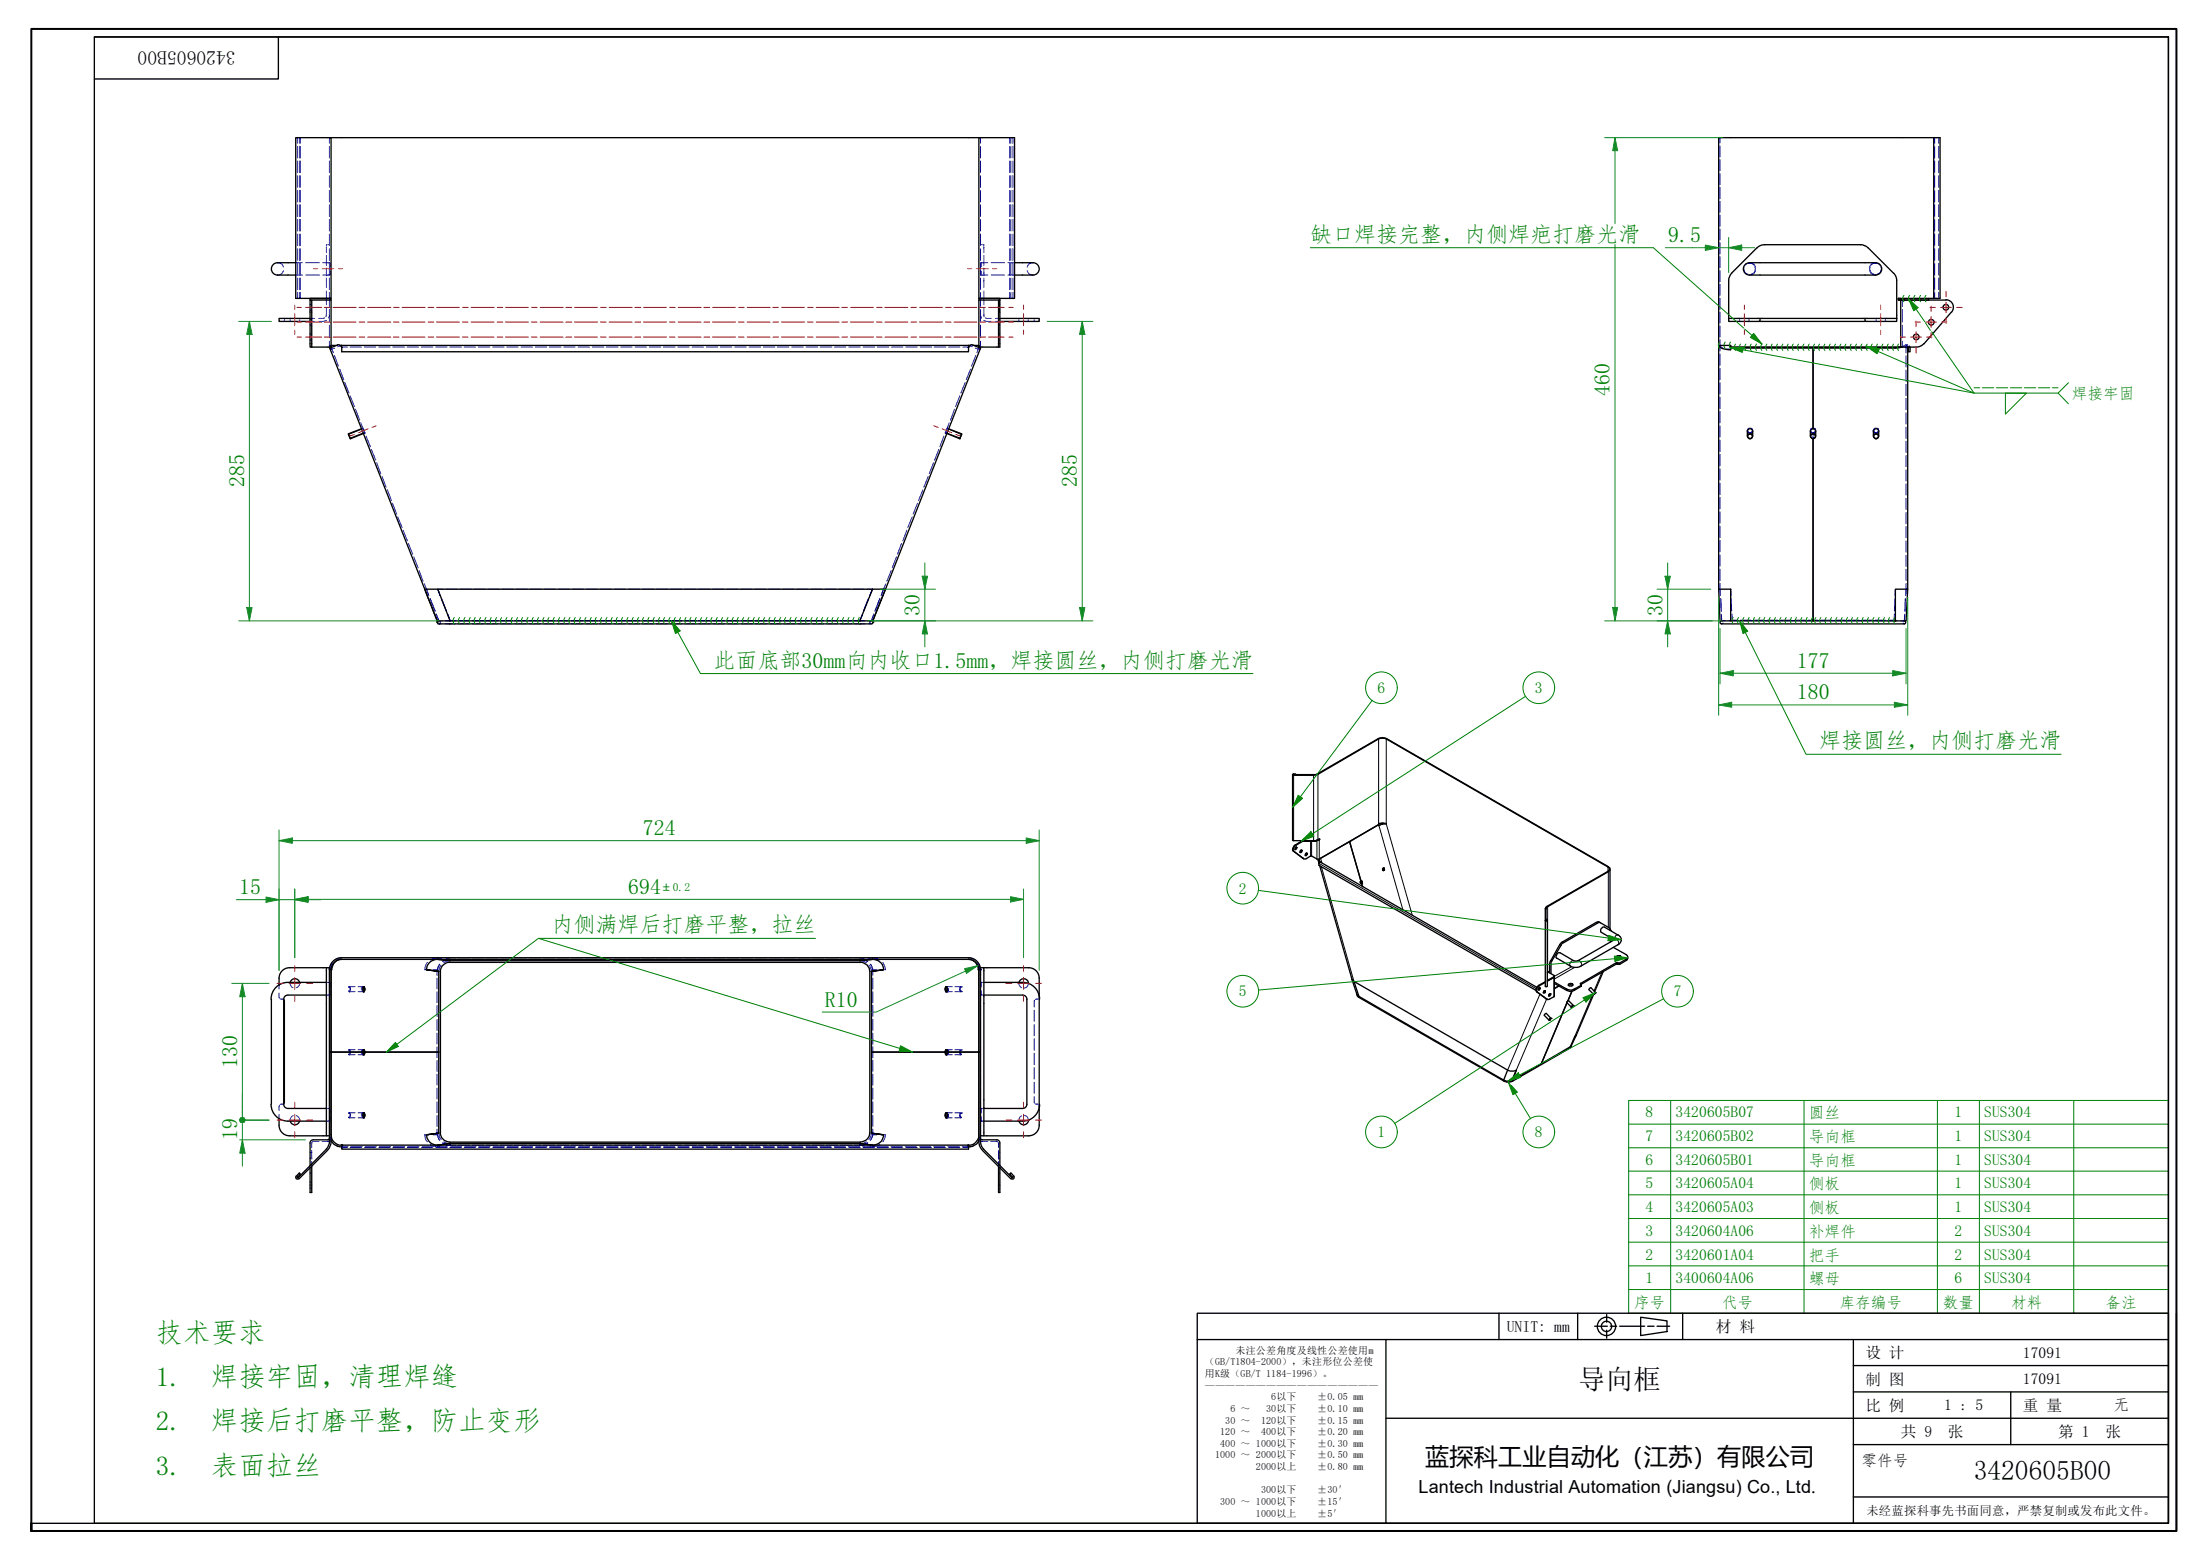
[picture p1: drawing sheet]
<svg xmlns="http://www.w3.org/2000/svg" width="420mm" height="297mm" viewBox="0 0 420 297" stroke-linecap="round" stroke-linejoin="round" font-family="sans-serif">
<defs><g id="words">
<g font-size="5.2" fill="#008000">
<text x="29.7" y="255.6">技术要求</text>
<text x="29.7" y="264">1.</text>
<text x="40.1" y="264">焊接牢固，清理焊缝</text>
<text x="29.7" y="272.3">2.</text>
<text x="40.1" y="272.3">焊接后打磨平整，防止变形</text>
<text x="29.7" y="280.8">3.</text>
<text x="40.1" y="280.8">表面拉丝</text>
</g>
<g font-size="5.2">
<text x="300.6" y="264.4">导向框</text>
<text x="375.9" y="281.9">3420605B00</text>
</g>
<text font-size="4.6" x="271.5" y="279">蓝探科工业自动化（江苏）有限公司</text>
<g font-size="4.2" fill="#008000">
<text x="249.6" y="46">缺口焊接完整，内侧焊疤打磨光滑</text>
<text x="317.7" y="46.2">9.5</text>
<text x="306.6" y="75.4" transform="rotate(-90 306.6 75.4)">460</text>
<text x="46.5" y="92.8" transform="rotate(-90 46.5 92.8)">285</text>
<text x="205.1" y="92.8" transform="rotate(-90 205.1 92.8)">285</text>
<text x="175.1" y="117.3" transform="rotate(-90 175.1 117.3)">30</text>
<text x="316.6" y="117.3" transform="rotate(-90 316.6 117.3)">30</text>
<text x="135.9" y="127.1">此面底部30mm向内收口1.5mm，焊接圆丝，内侧打磨光滑</text>
<text x="342.2" y="127.2">177</text>
<text x="342.2" y="133.1">180</text>
<text x="346.5" y="142.5">焊接圆丝，内侧打磨光滑</text>
<text x="122.4" y="159.1">724</text>
<text x="45.5" y="170.2">15</text>
<text x="119.6" y="170.2">694</text>
<text x="105" y="177.5">内侧满焊后打磨平整，拉丝</text>
<text x="157.1" y="191.7">R10</text>
<text x="45.1" y="203.4" transform="rotate(-90 45.1 203.4)">130</text>
<text x="45.1" y="217.2" transform="rotate(-90 45.1 217.2)">19</text>
</g>
<text font-size="3.7" x="44.8" y="9.7" transform="rotate(180 44.8 9.7)">3420605B00</text>
<text font-size="3.4" x="270.2" y="284.2">Lantech Industrial Automation (Jiangsu) Co., Ltd.</text>
<g font-size="3" fill="#008000">
<text x="394.6" y="75.9">焊接牢固</text>
<text x="262.4" y="132">6</text>
<text x="292.4" y="132">3</text>
<text x="236" y="170.2">2</text>
<text x="236" y="189.7">5</text>
<text x="318.8" y="189.7">7</text>
<text x="313.4" y="212.8">8</text>
<text x="319.1" y="212.8">3420605B07</text>
<text x="344.5" y="213">圆丝</text>
<text x="372.2" y="212.8">1</text>
<text x="377.9" y="212.8">SUS304</text>
<text x="262.4" y="216.6">1</text>
<text x="292.4" y="216.6">8</text>
<text x="313.4" y="217.3">7</text>
<text x="313.4" y="221.8">6</text>
<text x="319.1" y="217.3">3420605B02</text>
<text x="319.1" y="221.8">3420605B01</text>
<text x="344.5" y="217.5">导向框</text>
<text x="344.5" y="222">导向框</text>
<text x="372.2" y="217.3">1</text>
<text x="372.2" y="221.8">1</text>
<text x="377.9" y="217.3">SUS304</text>
<text x="377.9" y="221.8">SUS304</text>
<text x="313.4" y="226.3">5</text>
<text x="319.1" y="226.3">3420605A04</text>
<text x="344.5" y="226.5">侧板</text>
<text x="372.2" y="226.3">1</text>
<text x="377.9" y="226.3">SUS304</text>
<text x="313.4" y="230.8">4</text>
<text x="319.1" y="230.8">3420605A03</text>
<text x="344.5" y="231">侧板</text>
<text x="372.2" y="230.8">1</text>
<text x="377.9" y="230.8">SUS304</text>
<text x="313.4" y="235.3">3</text>
<text x="313.4" y="239.8">2</text>
<text x="319.1" y="235.3">3420604A06</text>
<text x="319.1" y="239.8">3420601A04</text>
<text x="344.5" y="235.5">补焊件</text>
<text x="372.2" y="235.3">2</text>
<text x="372.2" y="239.8">2</text>
<text x="377.9" y="235.3">SUS304</text>
<text x="377.9" y="239.8">SUS304</text>
<text x="313.4" y="244.3">1</text>
<text x="319.1" y="244.3">3400604A06</text>
<text x="344.5" y="240">把手</text>
<text x="344.5" y="244.5">螺母</text>
<text x="372.2" y="244.3">6</text>
<text x="377.9" y="244.3">SUS304</text>
<text x="311.2" y="249">序号</text>
<text x="327.9" y="249">代号</text>
<text x="350.3" y="249">库存编号</text>
<text x="370" y="249">数量</text>
<text x="383" y="249">材料</text>
<text x="401" y="249">备注</text>
</g>
<g font-size="3">
<text x="287" y="253.5">UNIT: mm</text>
<text x="326.8" y="253.6">材 料</text>
<text x="355.3" y="263.6">制 图</text>
<text x="355.3" y="258.6">设 计</text>
<text x="385.3" y="258.6">17091</text>
<text x="385.3" y="263.6">17091</text>
<text x="355.3" y="268.6">比 例</text>
<text x="370.3" y="268.5">1 : 5</text>
<text x="385.3" y="268.7">重 量</text>
<text x="402.5" y="268.5">无</text>
<text x="362" y="273.6">共 9</text>
<text x="371" y="273.6">张</text>
<text x="392" y="273.6">第 1</text>
<text x="401" y="273.6">张</text>
<text x="354.5" y="279.1">零件号</text>
</g>
<text font-size="2.3" x="355.5" y="288.4">未经蓝探科事先书面同意，严禁复制或发布此文件。</text>
<text font-size="2.2" fill="#008000" x="128.1" y="169.6">0.2</text>
<text font-size="1.9" fill="#008000" x="126.3" y="169.6">±</text>
<g font-size="1.9">
<text x="235.3" y="257.7">未注公差角度及线性公差使用m</text>
<text x="229.5" y="260">（GB/T1804-2000），未注形位公差使</text>
<text x="229.5" y="262.2">用K级（GB/T 1184-1996）。</text>
<text x="229.5" y="264.4">—————————————————</text>
<text x="234.4" y="268.8">6 ～</text>
<text x="241.2" y="268.8">30以下</text>
<text x="242.1" y="266.6">6以下</text>
<text x="250.9" y="266.6">±0.05 mm</text>
<text x="250.9" y="268.8">±0.10 mm</text>
<text x="232.4" y="273.2">120 ～</text>
<text x="232.4" y="275.4">400 ～ 1000以下</text>
<text x="233.4" y="271.1">30 ～</text>
<text x="240.2" y="271.1">120以下</text>
<text x="240.2" y="273.2">400以下</text>
<text x="250.9" y="271.1">±0.15 mm</text>
<text x="250.9" y="273.2">±0.20 mm</text>
<text x="250.9" y="275.4">±0.30 mm</text>
<text x="231.5" y="277.7">1000 ～ 2000以下</text>
<text x="239.2" y="279.9">2000以上</text>
<text x="250.9" y="277.7">±0.50 mm</text>
<text x="250.9" y="279.9">±0.80 mm</text>
<text x="232.4" y="286.6">300 ～ 1000以下</text>
<text x="240.2" y="284.3">300以下</text>
<text x="250.9" y="284.3">±30′</text>
<text x="250.9" y="286.6">±15′</text>
<text x="239.2" y="288.8">1000以上</text>
<text x="250.9" y="288.8">±5′</text>
</g>
</g></defs>
<g fill="none" stroke="#00f" stroke-width=".19">
<path d="M56.6 26.2v1.1M56.6 27.9v2.2M56.6 30.7v2.2M56.6 33.5v2.2M56.6 36.2v2.3M56.6 39v2.3M57 26.2v1.1M57 27.9v2.2M57 30.7v2.2M57 33.5v2.2M57 36.2v2.3M57 39v2.3"/>
<path d="M57.2 26.2v1.1M57.2 27.9v2.2M57.2 30.7v2.2M57.2 33.5v2.2M57.2 36.2v2.3M57.2 39v2.3M62.7 26.2v1.1M62.7 27.9v2.2M62.7 30.7v2.2M62.7 33.5v2.2M62.7 36.2v2.3M62.7 39v2.3"/>
<path d="M186.8 26.2v1.1M186.8 27.9v2.2M186.8 30.7v2.2M186.8 33.5v2.2M186.8 36.2v2.3M186.8 39v2.3M192.3 26.2v1.1M192.3 27.9v2.2M192.3 30.7v2.2M192.3 33.5v2.2M192.3 36.2v2.3M192.3 39v2.3"/>
<path d="M192.5 26.2v1.1M192.5 27.9v2.2M192.5 30.7v2.2M192.5 33.5v2.2M192.5 36.2v2.3M192.5 39v2.3M192.9 26.2v1.1M192.9 27.9v2.2M192.9 30.7v2.2M192.9 33.5v2.2M192.9 36.2v2.3M192.9 39v2.3"/>
<path d="M327.6 26.2v1M327.6 27.8v2.1M327.6 30.4v2.1M327.6 33.1v2.1M327.6 35.7v2.1M327.6 38.3v2.1M368.5 26.2v1.1M368.5 27.9v2.2M368.5 30.7v2.2M368.5 33.5v2.2M368.5 36.2v2.3M368.5 39v2.3"/>
<path d="M369.3 26.2v1.1M369.3 27.9v2.2M369.3 30.7v2.2M369.3 33.5v2.2M369.3 36.2v2.3M369.3 39v2.3M52.8 50h.3a1.03 1.03 0 0 1 .9 .8M54 51.5v.1a1.05 1.05 0 0 1-1.2 .8M56.3 50h1.3M56.3 52.4h1.3M56.6 41.8v2.2M56.6 44.6v2.2"/>
<path d="M56.6 47.4v2.2M56.6 50.2v2.2M56.6 52.9v2.3M56.6 55.7v1.1M57 41.8v2.2M57 44.6v2.2M57 47.4v2.2M57 50.2v2.2M57 52.9v2.3M57 55.7v1.1M57.2 41.8v2.2M57.2 44.6v2.2"/>
<path d="M57.2 47.4v2.2M57.2 50.2v2.2M57.2 52.9v2.3M57.2 55.7v1.1M58.2 50h2.6M58.2 52.4h2.6M59.1 59h.1M59.1 58h.1M59.2 59h.2M59.2 58h.2M61.5 50h1.3M61.5 52.4h1.3"/>
<path d="M62.2 58.7l-.1 1.6M62.2 47v1.1M62.2 48.6v1.9M62.2 51v1.5M62.2 52.9v1.8M62.2 55.4v2.6M62.4 46.6h-.2v.2M62.5 46.6h.2M62.7 60l-.1 .6M62.7 41.8v2.2M62.7 44.6v2.2M62.7 47.4v2.2"/>
<path d="M62.7 50.2v2.2M62.7 52.9v2.3M62.7 55.7v1.2M62.7 57v1.3M62.7 58.9v2.4M62.8 50.1l.1 .7M62.9 51.5l-.1 .8M186.8 60l.1 .6M186.8 41.8v2.2M186.8 44.6v2.2M186.8 47.4v2.2M186.8 50.2v2.2h1.4"/>
<path d="M186.8 52.9v2.3M186.8 55.7v1.2M186.8 57v1.3M186.8 58.9v2.4M186.8 50.1h.1M186.8 50h1.4M186.8 52.3h.1M186.8 46.6h.1M186.9 50v.8M186.9 51.6v.8M187.1 46.6h.3v.2M187.4 58.7l.1 1.6"/>
<path d="M187.4 47v1.1M187.4 48.6v1.9M187.4 51v1.5M187.4 52.9v1.8M187.4 55.4v2.6M188.8 50h2.5M188.8 52.4h2.5M190.2 59h.1M190.2 58h.1M190.4 59h.1M190.4 58h.1M192 50h1.2"/>
<path d="M192 52.4h1.2M192.3 41.8v2.2M192.3 44.6v2.2M192.3 47.4v2.2M192.3 50.2v2.2M192.3 52.9v2.3M192.3 55.7v1.1M192.5 41.8v2.2M192.5 44.6v2.2M192.5 47.4v2.2M192.5 50.2v2.2M192.5 52.9v2.3"/>
<path d="M192.5 55.7v1.1M192.9 41.8v2.2M192.9 44.6v2.2M192.9 47.4v2.2M192.9 50.2v2.2M192.9 52.9v2.3M192.9 55.7v1.1M195.6 51.5v.1a1.05 1.05 0 0 0 1.2 .8M196.8 50h-.3a1.03 1.03 0 0 0-.9 .8M327.6 40.9v2.2M327.6 43.6v2.1M327.6 46.2v2.2"/>
<path d="M327.6 48.9v2.1M327.6 51.5v2.1M327.6 54.2v2M327.6 56.8v2.1M327.6 59.4v2.1M332.2 50.8a1.13 1.13 0 0 0 .8 1.4M332.4 50.5a1.02 1.02 0 0 1 1.6 0M333.2 50h.3a1.03 1.03 0 0 1 .8 .8M334.3 50.8a1.03 1.03 0 0 1-.9 1.4M334.3 51.5v.1a1.04 1.04 0 0 1-1.1 .8M356.1 51.5v.1a1.05 1.05 0 0 0 1.2 .8M356.2 50.8a1.13 1.13 0 0 0 .8 1.4"/>
<path d="M356.4 50.5a1.02 1.02 0 0 1 1.6 0M357.3 50h-.4a1.03 1.03 0 0 0-.8 .8M358.3 50.8a1.03 1.03 0 0 1-.9 1.4M362.3 57.1v1.2M362.3 58.9v2.4M368.5 41.8v2.2M368.5 44.6v2.2M368.5 47.4v2.2M368.5 50.2v2.2M368.5 52.9v2.3M368.5 55.7v1.1M369.3 41.8v2.2"/>
<path d="M369.3 44.6v2.2M369.3 47.4v2.2M369.3 50.2v2.2M369.3 52.9v2.3M369.3 55.7v1.1M54.2 60.6v.2M54.2 61v.2M55.2 60.6v.2M55.2 61v.2M57.1 60.6v.2M57.1 61v.2M59.1 64.8h.1"/>
<path d="M59.1 63.6h.1M59.1 61.9h.1M59.1 60.8h.1M59.1 60.6h.8M59.1 61.2h.8M59.2 64.8h.2M59.2 63.6h.2M59.2 61.9h.2M59.2 60.8h.2M61.8 60.5l-1.1 .1M62.2 61l-.7 .2h-.8M62.7 61.9v2.4"/>
<path d="M62.7 64.9v1.2M62.8 66v.1M62.9 66.2v.1M62.9 65.8h-.2l.1 .1M62.9 66.5l.1 .1M63 65.8h.1M63.1 66.2l.4 1M63.1 66.2l.1 .1M63.2 66.5h-.1M63.2 66.3v.2M63.7 67.7l.8 2M63.8 66.3l-.6 .2"/>
<path d="M64.1 65.8h.2M64.6 65.8h.2M64.7 70.3l.8 2M64.9 65.8l-.6 .2M65.1 66.2h.1M65.1 66.1h1.1M65.7 72.8l.8 2.1M66.7 66.1h2.1M66.7 75.4l.8 2M67.7 77.9l.8 2.1M69.4 66.1h2.2M72.1 66.1h2.2"/>
<path d="M74.8 66.1h2.2M77.5 66.1h2.2M80.3 66.1h2.1M83 66.1h2.2M85.7 66.1h2.2M88.4 66.1h2.2M91.1 66.1h2.2M93.9 66.1h2.1M96.5 66.1h2.2M99.3 66.1h2.1M102 66.1h2.1M104.6 66.1h2.3"/>
<path d="M107.4 66.1h2.1M110.1 66.1h2.2M112.8 66.1h2.2M115.5 66.1h2.2M118.2 66.1h2.2M121 66.1h2.1M123.7 66.1h2.2M126.4 66.1h2.2M129.1 66.1h2.2M131.8 66.1h2.2M134.6 66.1h2.1M137.2 66.1h2.2"/>
<path d="M140 66.1h2.1M142.7 66.1h2.1M145.4 66.1h2.2M148.1 66.1h2.1M150.8 66.1h2.2M153.5 66.1h2.2M156.2 66.1h2.2M158.9 66.1h2.2M161.7 66.1h2.1M164.4 66.1h2.2M167.1 66.1h2.2M169.8 66.1h2.2"/>
<path d="M172.5 66.1h2.2M175.3 66.1h2.1M177.9 66.1h2.2M180.7 66.1h2.1M181.8 77.9l-.8 2.1M182.8 75.4l-.8 2M183.4 66.1h1.1M183.8 72.8l-.8 2.1M184.3 66.2h.1M184.5 66.2h.1M184.7 65.8l.5 .2M184.7 65.8h.3"/>
<path d="M184.8 70.3l-.8 2M185.2 65.8h.2M185.7 66.3l.6 .2M185.9 67.7l-.9 2M186.3 66.5h.1M186.4 66.3l-.1 .2M186.4 66.2v.1M186.4 65.8h.2M186.4 66.2l-.3 1M186.6 66.5l-.1 .1M186.7 65.8h.1M186.7 66v.1"/>
<path d="M186.7 66.2l-.1 .1M186.8 61.9v2.4M186.8 64.9v1.2M187.4 61l.6 .2h.8M187.6 60.5l1.2 .1M189.6 60.6h.8M189.6 61.2h.8M190.2 64.8h.1M190.2 63.6h.1M190.2 61.9h.1M190.2 60.8h.1M190.4 64.8h.1"/>
<path d="M190.4 63.6h.1M190.4 61.9h.1M190.4 60.8h.1M194.1 60.6v.2M194.1 61v.2M195.8 60.6v.2M195.8 61v.2M197 60.6v.2M197 61v.2M327.6 65.8l.6 .5M327.6 62.1v2.1M327.6 64.7v2.2"/>
<path d="M327.6 67.4v2.2M327.6 70.2v2.1M327.6 72.9v2.1M327.6 75.6v2.2M327.6 78.3v2.2M328.9 66.5h.7M331.3 60.6v.2M331.3 61v.2M333.1 60.6v.2M333.1 61v.2M357.3 60.6v.2M357.3 61v.2"/>
<path d="M359.1 60.6v.2M359.1 61v.2M362.1 66l-.4 .1M362.3 64.9v1.2l.3-.1M362.3 61.9v2.4M363 65.7l-.5 .2M363 65.6h.1M363 65.9v.2M363 66.2h.1M363 66.2v1M363 67.7v2.2M363 70.5v2.1"/>
<path d="M363 73.2v2.2M363 75.9v2.1M363 78.6v2.2M363.2 65.6h.1M363.2 65.8l-.2 .2v.2M363.2 66.2h.1M363.3 65.7l-.3 .2M363.3 65.9v.2M363.3 66.1h.1M363.4 66.1h.1M363.6 65.8l.2 .3M68.7 80.5l.8 2"/>
<path d="M68.9 81.6h.1M69 81.6l-.1 .1M69 81.5h.1M69.1 81.5h.1M69.1 81.5l.1 .3M69.1 81.5l-.1 .1M69.2 81.6h-.1M69.2 82.5h.1M69.3 82.4l-.1 .1M69.3 82.2l.2 .3M69.3 82.5h.2M69.4 82.5h.1"/>
<path d="M69.5 82.3l-.2 .1M69.7 83l.8 2.1M70.7 85.6l.9 2M71.8 88.1l.7 2.1M72.8 90.7l.7 2.1M73.8 93.3l.7 2M74.7 95.8l.9 2.1M75.8 98.4l.8 2M173.7 98.4l-.8 2M174.8 95.8l-.9 2.1M175.8 93.3l-.9 2M176.8 90.7l-.8 2.1"/>
<path d="M177.8 88.1l-.8 2.1M178.8 85.6l-.8 2M179.8 83l-.8 2.1M180 82.4l.1 .1zM180.1 82.3v.1M180.2 82.5h.1M180.2 82.2l-.1 .3M180.3 82.4v.1M180.3 81.6h.2M180.5 81.5h.1M180.5 81.5l-.2 .3M180.5 81.5v.1"/>
<path d="M180.5 81.6l.2 .1M180.6 81.6h.1M180.8 80.5l-.8 2M327.6 81.1v2.1M327.6 83.8v2.2M327.6 86.5v2.2M327.6 89.3v2.1M327.6 92v2.2M327.6 94.7v2.2M327.6 97.5v2.1M332.8 82l.3 .4h.4l.2-.2M332.8 82l.3 .5"/>
<path d="M333.6 81.6a.42 .42 0 0 1 0 .7 .42 .42 0 0 1-.6 0 .42 .42 0 0 1 .1-.7 .46 .46 0 0 0-.1 .7 .46 .46 0 0 0 .7 0 .46 .46 0 0 0-.1-.7M333.7 81.7l-.2-.2h-.4l-.3 .5M333.8 82l-.2 .5M344.8 82l.1 .3M344.9 81.7l.2-.2h.4l.3 .2M344.9 82.2l.4 .2M345.1 82.5h.2M345.3 82.5h.1M345.3 82.4l-.4-.2 .1-.6a.48 .48 0 0 0-.1 .6 .48 .48 0 0 0 .4 .3M345.3 82.4v.1M345.3 82.5v.4M345.3 83.2v.4"/>
<path d="M345.6 82.5h-.3M345.6 81.6l.2 .2v.4l-.5 .2M345.6 81.6l.2 .4a.45 .45 0 0 1-.5 .5M345.8 82.2l-.5 .2M345.8 82v.3M356.8 82l.3 .5M356.8 82l.3 .4h.4l.2-.2M357.6 81.6a.42 .42 0 0 1 0 .7 .42 .42 0 0 1-.6 0 .42 .42 0 0 1 .1-.7 .46 .46 0 0 0-.1 .7 .46 .46 0 0 0 .7 0 .46 .46 0 0 0-.1-.7M357.7 81.7l-.2-.2h-.4l-.3 .5M357.8 82l-.2 .5M363 81.3v2.2M363 84v2.2"/>
<path d="M363 86.7v2.2M363 89.5v2.1M363 92.1v2.2M363 94.9v2.1M363 97.6v2.1M76.8 101l.8 2M77.8 103.5l.8 2M78.8 106l.8 2.1M79.8 108.6l.8 2.1M80.8 111.2l.9 2.2M82.9 116.3l-1-2.3 1 2.4M83.1 116.9l.5 1.2h-.2"/>
<path d="M83.1 117l.5 1.2M83.3 118.2h.1M83.4 112.2h.1M83.4 112.2l.4 1.2zM83.4 112.2h1.1M83.9 118.5h.1M83.9 118.5l-.3 .3h.3M83.9 118.2h-.3l.3 .3M84.1 114l.9 2.4M84.2 118.2h-.7M84.8 118.2h1.9M84.8 118.8h1.9"/>
<path d="M84.9 118.2h1.9M85 112.2h2.1M85.3 117l.4 1.2M85.7 118.2h.1M87.2 118.2h2.3M87.2 118.2h2.2M87.2 118.8h2.2M87.6 112.2h2.2M90 118.2h2.2M90 118.2h2.1M90 118.8h2.1M90.3 112.2h2.2"/>
<path d="M92.6 118.2h2.3M92.6 118.2h2.2M92.6 118.8h2.2M93 112.2h2.1M95.4 118.2h2.2M95.4 118.2h2.1M95.4 118.8h2.1M95.6 112.2h2.2M98 118.2h2.3M98 118.2h2.2M98 118.8h2.2M98.3 112.2h2.2"/>
<path d="M100.8 118.2h2.1M100.8 118.8h2.1M101 112.2h2.1M103.4 118.2h2.3M103.4 118.2h2.2M103.4 118.8h2.2M103.7 112.2h2.1M106.2 118.2h2.1M106.2 118.8h2.1M106.4 112.2h2.1M108.8 118.2h2.3M108.8 118.2h2.2"/>
<path d="M108.8 118.8h2.2M109 112.2h2.1M111.6 118.2h2.1M111.6 118.8h2.1M111.7 112.2h2.1M114.2 118.2h2.2M114.2 118.8h2.2M114.4 112.2h2.1M117 118.2h2.1M117 118.8h2.1M117 112.2h2.1M119.6 118.2h2.2"/>
<path d="M119.6 118.8h2.2M119.7 112.2h2.1M122.4 118.2h2.1M122.4 112.2h2.1M122.4 118.8h2.1M125 118.2h2.2M125 112.2h2.2M125 118.8h2.2M127.7 118.2h2.2M127.7 112.2h2.2M127.7 118.8h2.2M130.4 112.2h2.1"/>
<path d="M130.4 118.2h2.2M130.4 118.8h2.2M133 112.2h2.2M133.1 118.2h2.2M133.1 118.8h2.2M135.7 112.2h2.2M135.8 118.2h2.2M135.8 118.8h2.2M138.4 112.2h2.1M138.5 118.2h2.2M138.5 118.8h2.2M141 112.2h2.2"/>
<path d="M141.2 118.2h2.2M141.2 118.8h2.2M143.7 112.2h2.2M143.9 118.2h2.1M143.9 118.8h2.1M146.4 112.2h2.1M146.6 118.2h2.2M146.6 118.8h2.2M149 112.2h2.2M149.2 118.2h2.2M149.3 118.2h2.1M149.3 118.8h2.1"/>
<path d="M151.7 112.2h2.2M152 118.2h2.2M152 118.8h2.2M154.4 112.2h2.1M154.6 118.2h2.2M154.7 118.2h2.1M154.7 118.8h2.1M157.1 112.2h2.1M157.4 118.2h2.2M157.4 118.8h2.2M159.8 112.2h2.1M160 118.2h2.2"/>
<path d="M160.1 118.2h2.1M160.1 118.8h2.1M162.4 112.2h2.1M162.7 118.2h1.9M162.8 118.8h1.9M162.8 118.2h1.9M163.8 118.2h.1M164.3 117l-.5 1.2M165.1 112.2h1.1M165.3 118.2h.8M165.4 114l-.9 2.4M165.5 118.2h.4l-.2 .3"/>
<path d="M165.7 118.5l.2 .3h-.4M165.7 118.5h.1M166.2 112.2h.1M166.2 118.2h.1M166.2 112.2l-.5 1.2M166.4 116.9l-.3 1.2M166.4 117l-.5 1.2M166.7 116.3l.9-2.3-1 2.4M168.7 111.2l-.9 2.2M169.7 108.6l-.8 2.1M170.8 106l-.9 2.1M171.7 103.5l-.8 2"/>
<path d="M172.7 101l-.7 2M327.3 112.2h.1M327.5 112.2h.1M327.6 118.2h.1M327.6 112.2l.1 1.2M327.6 100.2v2.1M327.6 102.9v2.2M327.6 105.6v2.2M327.6 108.4v2.1M327.6 111.1v1.1M327.7 114l.2 2.4M327.8 118.2h.2l.1 .1"/>
<path d="M327.9 118.2h.7M327.9 117v1.2M328.2 118.6l-.3 .2M329.3 118.2h1.8M329.6 112.2l.1 1.2M329.7 114l.1 2.3M329.9 116.9v1.2h1.1M329.9 118.2h-.1M331.5 118.1h2M331.7 118.2h2.2M334 118.1h2.1M334.5 118.2h2.2"/>
<path d="M336.6 118.1h2M337.2 118.2h2.3M339.2 118.1h2M340 118.2h2.3M341.8 118.1h2M342.8 118.2h2.3M344.3 118.1h2M345.6 118.2h2.2M346.8 118.1h2.1M348.4 118.2h2.2M349.4 118.1h2.1M351.2 118.2h2.2"/>
<path d="M352 118.1h2.1M353.9 118.2h2.3M354.6 118.1h2M356.7 118.2h2.3M357.1 118.1h2.1M359.5 118.2h1.8M359.7 118.1h1M360.7 118.1h.1M360.7 118.2h.1M360.8 116.9l-.1 1.2M360.9 118.2h.1M360.9 114l-.1 2.3"/>
<path d="M361 112.2l-.1 1.2M362.5 118.6l.2 .2M362.7 118.2h.1M362.8 118.2l-.3 .1M362.8 117l-.1 1.2h-.7M362.9 118.2h.1M362.9 114l-.1 2.4M363 112.2h.1M363 112.2v1.2zM363 100.3v2.1M363 103v2.1M363 105.7v2.2"/>
<path d="M363 108.4v2.1M363 111.1v1.1M363.2 112.2h.1M53.1 189.1l.1 .9M53.1 187.6v.7M53.3 190.2h.4M53.7 190.2l.1 .1M54 190.3v.1M55.3 187.1v.5l.5 .5M57 187.1a.84 .84 0 0 1-.5 1M62.2 187.1h.2M62.2 189.5h.2"/>
<path d="M62.5 187.1l.4 .1v.7M62.7 184.6h.1M62.8 184.6v1.1M62.8 186.2v2.1M62.8 188.8v2.1M62.8 191.4v2.1M62.8 194.1v2.1M62.8 196.7v2.1M62.8 199.3v2.1M62.9 188.6v.7l-.4 .2M63 184.6h.1M63.3 183.3l-.4 1v.3h-.1"/>
<path d="M65.1 182.4l-.8 .1-.5 .3M66.4 199.9h.1a.57 .57 0 0 1 0 .9h-.1a.46 .46 0 0 0 .3-.4 .46 .46 0 0 0-.3-.5zM66.4 187.9h.1M66.4 188.8h.1M66.4 199.9h.1M66.5 187.9l-.1 .1 .1-.1a.57 .57 0 0 1 0 .9h-.1a.51 .51 0 0 0 .1-.9zM66.5 187.9h.1M66.5 188.8h.1M66.5 199.9h.1M66.5 199.9h1.1M66.5 188.8h1.1M66.5 187.9h1.1"/>
<path d="M68.2 187.9h1.1l-.2 .2M68.2 199.9h1.1l-.2 .2M68.8 188.5l.2-.6 .2 .2v.4M69.1 188.6l.2 .2h-1.1M69.3 187.9l.2 .3M69.3 199.9l.2 .3M69.5 188.5l-.2 .3M81.4 183.2l-.4 .7-.1 .7h.8M82.5 184.6h.8l-.1 .2M83.2 185h.2zM83.2 184.6v1.1M83.2 186.2v2.1"/>
<path d="M83.2 188.8v2.1M83.2 191.4v2.1M83.2 194.1v2.1M83.2 196.7v2.1M83.2 199.3v2.1M83.4 182.4l-.9 .1-.5 .3M83.4 182.5v.2zM83.4 182.4l.7 .1M83.4 182.4v.1M83.4 185h.1M83.6 185h.1M83.7 183.6l-.5 1.4"/>
<path d="M83.8 183.6l-.6 1.4M84 183.8l-.3 .5-.1 .7M85 182.5l.7 .2M85.7 182.7h-.4l-1 .4M85.7 182.9l-1.2 .4M85.7 182.9h.1M85.7 182.7h.1M86.7 182.6l-1.5 .1-.9 .4M87.2 182.6h2.2M90 182.6h2.1M92.6 182.6h2.2M95.4 182.6h2.1"/>
<path d="M98 182.6h2.2M100.8 182.6h2.1M103.4 182.6h2.2M106.2 182.6h2.1M108.8 182.6h2.2M111.6 182.6h2.1M114.2 182.6h2.2M117 182.6h2.1M119.6 182.6h2.2M122.4 182.6h2.1M125 182.6h2.2M127.7 182.6h2.2"/>
<path d="M130.4 182.6h2.2M133.1 182.6h2.2M135.8 182.6h2.2M138.5 182.6h2.2M141.2 182.6h2.2M143.9 182.6h2.1M146.6 182.6h2.2M149.3 182.6h2.1M152 182.6h2.2M154.7 182.6h2.1M157.4 182.6h2.2M160.1 182.6h2.1"/>
<path d="M162.8 182.6l1.5 .1 1 .4M163.8 182.9h.1M163.8 182.9l.7 .2 .5 .2M163.8 182.7h.4l1 .4M163.8 182.7h.1M164.6 182.5l-.8 .2M165.4 182.5l.8-.1v.1v-.1l.8 .1 .6 .3M165.5 183.8l.4 .8v.4M165.7 183.6l.4 .6 .1 .8M165.8 183.6l.4 .7v.7M165.9 185h.1M165.9 185h.2"/>
<path d="M166.1 185h.1M166.2 182.5v.2zM166.2 185h.1M166.2 186.2v2.1M166.2 188.8v2.1M166.2 191.4v2.1M166.2 194.1v2.1M166.2 196.7v2.1M166.2 199.3v2.1M167 184.6h-.8v1.1M168.1 183.2l.6 1.4h-.9M180.1 188.5l.1 .3"/>
<path d="M180.2 199.9h1.2M180.2 188.8h1.2M180.2 187.9h1.2M180.3 188.2l.1 .6 .3-.1v-.5M180.4 188.6l-.2 .2M180.4 188.1l-.2-.2-.1 .3M181.9 199.9h1M181.9 188.8h1M181.9 187.9h1M183.1 188v-.1h-.2l-.1 .4 .2-.4 .1 .1M183.1 188.7v.1h-.2l-.1-.5 .1 .4 .1 .1 .1-.1M183.1 188.8h.1"/>
<path d="M183.1 187.9h.1M183.1 199.9h.1M184.5 182.4l.7 .1 .5 .3M186.2 183.3l.5 1.3M186.4 184.6h.2M186.7 184.6h.1M186.8 184.6h.1M186.8 187.2l.1-.1v.8M186.8 184.6v1.1M186.8 186.2v2.1M186.8 188.8v2.1M186.8 191.4v2.1"/>
<path d="M186.8 194.1v2.1M186.8 196.7v2.1M186.8 199.3v2.1M186.8 187.1h.2M186.8 189.5h.2M186.9 188.6v.9l-.1-.2M187.1 187.1h.3M187.1 189.5h.3M194.1 187.1v.5l.5 .5M195.8 187.2a.84 .84 0 0 1-.7 .9M197 192.3v2.2M197 195.1v2.1"/>
<path d="M197 197.8v2.2M197 190.5v1.3M197.4 190.2l-.2 .1M197.5 190.2h.2M197.9 190v.1M53.1 212.2v.8M53.2 210.5l-.1 .9M53.7 210.2l-.4 .1M53.7 210.2h.1M54 210.1v.1M55.8 212.4l-.5 .6v.5M56.5 212.4l.2 .2a.74 .74 0 0 1 .3 .9"/>
<path d="M59.1 219.4h.1M59.2 219.4h.2M59.4 219v1.7M59.4 217.5v1.1M60.8 217.3l-1.3 .1M62.2 211.1h.2M62.2 213.5h.2M62.5 211.1h.3M62.7 217.3h-1.4M62.7 216.6h.2M62.8 211.1l.1 .8M62.8 201.9v2.1"/>
<path d="M62.8 204.5v2.1M62.8 207.2v2.1M62.8 209.8v2.1M62.8 212.4v2.1M62.8 215v1.5M62.8 200.3h.1M62.9 212.6v.7l-.4 .2M62.9 216.8l.2 .4M63 200.3h.1M63 216.6h.1M63.1 216.8l-.1 .2M65.1 218.4h.1"/>
<path d="M65.1 218h.1M65.1 218.5h1.1M65.1 218v.2M65.1 218.2v.2M65.2 218.4h1.1M65.2 218v.2M65.2 218.2l-.1 .2M66.4 200.8h.1M66.4 212.8h.1M66.4 211.9h.1M66.5 211.9l-.1 .1 .1-.1a.57 .57 0 0 1 0 .9h-.1a.51 .51 0 0 0 .1-.9zM66.5 211.9h.1"/>
<path d="M66.5 200.8h1.1M66.5 211.9h1.1M66.5 212.8h1.1M66.7 218.5h2.1M66.8 218.4h2.2M68.2 211.9h1.1l-.2 .2M68.8 212.5l.2-.6 .2 .2v.4M68.9 200v.7M69.1 200.5l.2 .3h-1.1M69.1 212.5l.2 .3h-1.1M69.2 200v.3M69.2 200.3v.4"/>
<path d="M69.2 200.3h.1M69.3 211.9l.2 .3M69.4 200.3h.1M69.4 218.5h2.2M69.5 200.5l-.2 .3M69.5 212.5l-.2 .3M69.5 218.4h2.2M72.1 218.5h2.2M72.3 218.4h2.1M74.8 218.5h2.2M74.9 218.4h2.2M77.5 218.5h2.2"/>
<path d="M77.7 218.4h2.1M80.3 218.5h2.1M80.4 218.4h2.1M81.7 216.1h-.8a1.74 1.74 0 0 0 .5 1.3M82 217.9l.9 .4 1.2-.1M83 218.5h2.2M83.1 218.4h2.1M83.2 215.8h.1M83.2 215.8l.6 1.4M83.2 215.6l.2 1 .3 .4M83.2 201.9v2.1M83.2 204.5v2.1"/>
<path d="M83.2 207.2v2.1M83.2 209.8v2.1M83.2 212.4v2.1M83.2 215v1.1M83.2 215.9l.1 .2h-.8M83.2 215.8h.2M83.4 218v.2zM83.4 215.8h.2M83.6 215.8h.1M83.6 215.8l.1 .7 .3 .5M84.3 217.6l1.1 .4h1.3M84.3 217.7l1 .3h.4"/>
<path d="M84.5 217.4l.5 .3h.7M85.7 218.5h2.2M85.7 217.7h.1M85.7 217.7v.2M85.7 218h.1M85.7 218l-.7 .2M85.8 218.4h2.1M87.2 218h2.2M88.4 218.5h2.2M88.5 218.4h2.2M90 218h2.1M91.1 218.5h2.2"/>
<path d="M91.2 218.4h2.1M92.6 218h2.2M93.9 218.5h2.1M93.9 218.4h2.2M95.4 218h2.1M96.5 218.5h2.2M96.6 218.4h2.1M98 218h2.2M99.3 218.5h2.1M99.3 218.4h2.2M100.8 218h2.1M102 218.5h2.1"/>
<path d="M102 218.4h2.2M103.4 218h2.2M104.6 218.5h2.3M104.7 218.4h2.2M106.2 218h2.1M107.4 218.5h2.1M107.4 218.4h2.2M108.8 218h2.2M110.1 218.5h2.2M110.2 218.4h2.1M111.6 218h2.1M112.8 218.4h2.2"/>
<path d="M112.8 218.5h2.2M114.2 218h2.2M115.5 218.5h2.2M115.6 218.4h2.1M117 218h2.1M118.2 218.4h2.3M118.2 218.5h2.2M119.6 218h2.2M121 218.4h2.1M121 218.5h2.1M122.4 218h2.1M123.7 218.4h2.2"/>
<path d="M123.7 218.5h2.2M125 218h2.2M126.4 218.4h2.1M126.4 218.5h2.2M127.7 218h2.2M129.1 218.4h2.2M129.1 218.5h2.2M130.4 218h2.2M131.8 218.4h2.2M131.8 218.5h2.2M133.1 218h2.2M134.5 218.4h2.2"/>
<path d="M134.6 218.5h2.1M135.8 218h2.2M137.2 218.4h2.2M137.2 218.5h2.2M138.5 218h2.2M139.9 218.4h2.2M140 218.5h2.1M141.2 218h2.2M142.6 218.4h2.2M142.7 218.5h2.1M143.9 218h2.1M145.4 218.4h2.1"/>
<path d="M145.4 218.5h2.2M146.6 218h2.2M148 218.4h2.2M148.1 218.5h2.1M149.3 218h2.1M150.7 218.4h2.2M150.8 218.5h2.2M152 218h2.2M153.5 218.4h2.1M153.5 218.5h2.2M154.7 218h2.1M156.1 218.4h2.2"/>
<path d="M156.2 218.5h2.2M157.4 218h2.2M158.9 218.4h2.1M158.9 218.5h2.2M160.1 218h2.1M161.5 218.4h2.3M161.7 218.5h2.1M163.8 217.7h.1M163.8 217.7v.2M163.8 218h.1M163.8 218l.8 .2M164.3 218.4h2.1"/>
<path d="M164.4 218.5h2.2M165 217.4l-.5 .3h-.7M165.2 217.7l-1 .3h-.4M165.3 217.6l-1.2 .4h-1.3M165.4 218.2l.8 .2M165.9 215.8h.1M165.9 215.8l-.1 .7-.3 .5M166.1 215.8h.1M166.2 215.8h.1M166.2 218v.2zM166.2 218.2v.2M166.2 215.8l-.1 .7-.4 .7"/>
<path d="M166.2 215.6v.5l-.4 .9M166.2 201.9v2.1M166.2 204.5v2.1M166.2 207.2v2.1M166.2 209.8v2.1M166.2 212.4v2.1M166.2 215v1.1h.8M167 218.4h2.2M167.1 218.5h2.2M167.6 217.9l-.6 .3-.8 .2M167.8 216.1h.9l-.6 1.3M169.7 218.4h2.1"/>
<path d="M169.8 218.5h2.2M172.4 218.4h2.2M172.5 218.5h2.2M175.1 218.4h2.2M175.3 218.5h2.1M177.8 218.4h2.2M177.9 218.5h2.2M180 200.3h.1M180.1 200.5l.1 .3M180.1 212.5l.1 .3M180.2 200.3h.1M180.2 200.8h1.2"/>
<path d="M180.2 211.9h1.2M180.2 212.8h1.2M180.3 200.3l.1 .4M180.3 212.1l.1 .7 .3-.1v-.6M180.4 200l-.1 .3M180.4 200.5l-.2 .3M180.4 200.1l-.2-.2-.1 .3M180.4 212.5l-.2 .3M180.4 212.1l-.2-.2-.1 .3M180.5 218.4h2.2M180.6 200v.7M180.7 218.5h2.1"/>
<path d="M181.9 200.8h1M181.9 211.9h1M181.9 212.8h1M183.1 200v-.1h-.2l-.1 .4 .2-.4 .1 .1M183.1 200.7v.1h-.2l-.1-.5 .1 .4 .1 .1 .1-.1M183.1 200.8h.1M183.1 212v-.1h-.2l-.1 .4 .2-.4 .1 .1M183.1 212.7v.1h-.2l-.1-.5 .1 .4 .1 .1 .1-.1M183.1 212.8h.1M183.1 211.9h.1M183.3 218.4h1M183.4 218.5h1.1"/>
<path d="M184.3 218.4h.1M184.3 218v.2M184.3 218.2v.2M184.5 218.2l-.1 .2M184.5 218v.2M186.4 216.8l.2 .2M186.4 200.3h.2M186.4 216.6h.2M186.6 216.8l-.2 .4M186.6 200.3h.2M186.7 216.6h.1M186.8 217.3h1.4"/>
<path d="M186.8 201.9v2.1M186.8 204.5v2.1M186.8 207.2v2.1M186.8 209.8v2.1M186.8 212.4v2.1M186.8 215l-.1 1.5M186.8 211.1h.2M186.8 213.5h.2M186.8 211.1v.1M186.9 212.6v.9l-.1-.2M186.9 211.1v.8M187.1 211.1h.3"/>
<path d="M187.1 213.5h.3M188.7 217.3l1.3 .1M190.1 217.5l.1 1.1M190.2 219v1.7M190.2 219.4h.1M190.4 219.4h.1M194.6 212.5l-.4 .2-.1 .8M195.1 212.4a.78 .78 0 0 1 .7 .9M197 208.8v1.2M197 200.5v2.2M197 203.2v2.3M197 206v2.2"/>
<path d="M197.2 210.2h.2M197.5 210.2l.2 .1M197.9 210.4v.2M59.1 220.5h.1M59.1 223.4h.1M59.1 222.3h.1M59.1 226.2h.1M59.1 225.1h.1M59.1 221.9v.1M59.1 222.2v.2M59.2 220.5h.2M59.2 223.4h.2"/>
<path d="M59.2 222.3h.2M59.2 226.2h.2M59.2 225.1h.2M59.4 221.2v.8M190.2 221.2v.8M190.2 220.5h.1M190.2 223.4h.1M190.2 222.3h.1M190.2 226.2h.1M190.2 225.1h.1M190.4 220.5h.1M190.4 223.4h.1"/>
<path d="M190.4 222.3h.1M190.4 226.2h.1M190.4 225.1h.1M190.4 221.9v.1M190.4 222.2v.2"/>
</g>
<g fill="none" stroke="#000" stroke-width=".25">
<path d="M56.3 26.2h6.8v30.6h-6.8zM63.1 26.2h123.3M186.4 26.2h6.8v30.6h-6.8zM368.3 26.2h-41v86M368.3 26.2h1.2v30.6h-1.2zM56.3 50h-3.4a1.17 1.17 0 0 0-1.2 1.2 1.17 1.17 0 0 0 1.2 1.2h3.4M59.1 57.1h.3v9h-.3zM59.1 57.1v-.3h4v.3h-3.7M63.1 57.1v9h-3.7M186.4 57.1v9h3.8M187.1 56.8h-.7v.3h3.8M187.1 56.8h3.3v.3"/>
<path d="M190.2 57.1h.2v9h-.2zM193.2 52.4h3.6M193.2 50h3.6M196.8 50a1.17 1.17 0 0 1 1.1 1.2 1.17 1.17 0 0 1-1.1 1.2M329.2 53.5v7.1M333.2 50a1.17 1.17 0 0 0-1.2 1.2 1.17 1.17 0 0 0 1.2 1.2M333.2 52.4h24.1M333.2 50h24.1M336 46.6h18.4M336.1 46.6a2.14 2.14 0 0 0-1.5 .6l-4.8 4.8a2 2 0 0 0-.6 1.4M354.4 46.6a2 2 0 0 1 1.4 .6l4.8 4.8M357.2 50a1.17 1.17 0 0 1 1.2 1.2 1.17 1.17 0 0 1-1.2 1.2"/>
<path d="M360.7 52a2 2 0 0 1 .6 1.4M361.3 53.5v7.1M361.7 56.8h-.1v.3h.4h-.4v-.3h.4M362.6 57.1h-.6v9h2.9M362.6 57.1h8M367.3 56.8v.3M368.3 56.8h-6.3v.3h.6M370.6 57.1a1.43 1.43 0 0 1 1.3 .8 1.43 1.43 0 0 1-.2 1.5l-5.2 6.1M59.1 60.6h-6v.6h6M62.8 66.1l.1 .1M64.1 65.8h-1v.4M64.8 65.8h119.7v.4"/>
<path d="M64.9 65.8h.2v1.2h119.4v-.8M65.1 66.2l-.1-.2a.58 .58 0 0 0-.7-.3l-1.5 .6 18.1 45.9M184.5 66.2a.61 .61 0 0 1 .8-.5l1.5 .6-18.1 45.9M184.7 65.8h-.2h.2M185.4 65.8h1v.4M186.7 66.1v.1M190.4 60.6h7.5v.6h-7.5M329.2 60.6h32.1M329.2 60.6v.6h6v-.6M329.6 66.1v.5a2.42 2.42 0 0 1-2.3-.8h2.3v.3h32.1M335.2 61.2h20M345.3 66.2v15.4"/>
<path d="M355.2 60.6v.6h6.1v-.6M361.7 66.1l-32.1 .1M361.7 66.1h.3M362.3 66.1l-.9 .2h-31.8M363.3 66.1h.1M363.3 66.1v46.1M363.3 66.2h.1M363.5 66.1v.9h.3v-.8M363.7 66.1h.1M366.4 65.4a1.94 1.94 0 0 1-1.4 .7M66.4 82.6l.3 1M68.8 81.6l-2.4 1 .3 .9 2.5-1"/>
<path d="M180.7 81.6l2.5 1.1-.4 .9-2.5-1.1M183.1 82.6l-.3 1M332.8 83v-.9a.51 .51 0 0 1 .5-.5 .51 .51 0 0 1 .5 .5v.9M345.3 81.6l-.4 .3-.1 1.1M345.3 81.6a.44 .44 0 0 1 .5 .5v.9M345.3 83.6v34.6M356.8 83v-.9a.51 .51 0 0 1 .5-.5 .51 .51 0 0 1 .5 .5v.9M80.9 112.2l2.3 6zM80.9 112.2h2.5l2.3 6h-2.5M83.2 118.2h.1M83.2 118.5a.88 .88 0 0 0 1.1 .3h81.3a.45 .45 0 0 0 .6-.3M83.2 118.5h.1"/>
<path d="M83.4 112.2h85.3M83.5 118.2l-.3 .3M85.7 118.2h78.1M166.1 118.2l.1 .3M166.2 112.2l-2.4 6h2.4M166.2 118.5h.1M168.7 112.2l-2.5 6M327.8 118.2l-.2 .4 .3 .2M327.9 118.8h34.8M329.6 118.2v-6h-2.3l.3 6h17.7M345.3 118.2h17.7l.3-6h-2.3v6M362.7 118.2l.3 .3-.3 .3"/>
<path d="M246.2 147.5v12.5l4 .1M246.4 147.5h.1M246.4 147.5l4.4-.1 11.7-6.8a1.73 1.73 0 0 1 1.6 0l42.2 24.4a.52 .52 0 0 1 .3 .5 .52 .52 0 0 1-.3 .5l-11.8 6.8-.1 2.5 .1-.2h.2v.1M246.4 147.5h.4v-.1h-.6l.2 .2h3.8l.7-.1 11.7-6.8 1.1-.1 42.6 24.5a.46 .46 0 0 1 .2 .4 .46 .46 0 0 1-.2 .4l-11.8 6.7-.1 .2v15.1l.3-.1v-12.6M246.8 147.5h.1M251 159.9l-.8 .2M251 159.9l.3-.1v.1M251 159.9l.3-.1v.1l-.7 .3h-2.8v-.1h2.4M262.6 156.9a1.49 1.49 0 0 1 1.4 0l-.9 .1-.5 .2M262.6 156.9v.1l-5.6 3.3M262.6 156.9v.3M262.6 157.2v-.2l-11.4 6.6h-.3l-1.1-.6-1.1 .6-.4-.1"/>
<path d="M246.7 161.4l.3-.1a.23 .23 0 0 1-.1 .3 .23 .23 0 0 1-.3 .1zM246.9 161.3l-.1 .3-.2 .1M247.7 161.9l.1-.1a.23 .23 0 0 1 .2 .4 .23 .23 0 0 1-.4 0zM247.8 160.2l-1.2 .8a.89 .89 0 0 0-.3 1l2 1.5M247.8 161.8v.3l-.2 .2M248.1 160.2l-1.3 .8a.74 .74 0 0 0-.4 1.1l1.9 1.4M248.7 162.5l.2-.1a.26 .26 0 0 1 0 .3 .26 .26 0 0 1-.3 .2zM248.9 162.4v.3l-.3 .2M251.1 163.8l.1 .7M251.1 163.6a.26 .26 0 0 0 0 .3 .26 .26 0 0 0 .2 .2v.1M251.3 164.8l6.2 21.6 .4 .5M257 160.3h.1"/>
<path d="M257 160.3l-5.6 3.2-.2 .3 .3 .4M257 160.3l2.2 7.5M259.2 167.8l.3 .1-.2 .3M259.2 167.8a.23 .23 0 0 0-.1 .2 .23 .23 0 0 0 .2 .2M259.3 167.7a.26 .26 0 0 1 .2 .3 .26 .26 0 0 1-.3 .2M259.3 168.2h.1M259.3 168.2l.2 .6zM263.4 165.3h.1a.23 .23 0 0 1 .1 .3 .23 .23 0 0 1-.2 .1zM263.5 165.3a.29 .29 0 0 1 .2 .3 .29 .29 0 0 1-.2 .2M294.3 175.2l.1 .2 .3-.2M304.8 175.7l1.7 .9 .2 .6M304.8 175.7l-.3-.2-.5 .1-6.6 3.8-2.1 3.6-.2 .4v1.8"/>
<path d="M304.8 175.7l-.5 .1-6.9 4-1.9 3.3-.1 2.2M306.6 165.5v11.5M306.7 177.2h.1M306.7 178.5v.9M307.7 178.8l-7.3 4.2h-.6l-2.7-1.6a.72 .72 0 0 0-.6 1l2.6 1.5a2.16 2.16 0 0 0 2 0l7.1-4a.98 .98 0 0 0 .6-.9 .98 .98 0 0 0-.6-1l-2.6-1.5a.64 .64 0 0 0-.7 .3 .64 .64 0 0 0 .1 .7l2.4 1.4M51.7 190.2v20M53.1 186.2v1.4M54 190.2v20M54.1 190.4l.1 .2M54.2 190.7v19.2M55.1 184.3a2 2 0 0 0-2 2M55.2 184.3h7"/>
<path d="M55.3 187.1a.92 .92 0 0 1 .9-.7 .92 .92 0 0 1 .9 .7M62.2 187.1h-7.4a3.2 3.2 0 0 0-3.2 3.2M62.2 189.5h-7.4a.79 .79 0 0 0-.8 .8M63.1 184.6h.1a1.95 1.95 0 0 1 1.9-1.9h119.4a1.85 1.85 0 0 1 1.8 1.9h.1M63.1 184.6v32.8M65.1 182.4a2.32 2.32 0 0 0-2.4 2.3M65.1 182.7a2 2 0 0 0-2 2M65.1 182.4h119.4M69.2 187.9a.57 .57 0 0 1 0 .9l-.1-.5zM69.2 199.9a.46 .46 0 0 1 .3 .5 .46 .46 0 0 1-.3 .4zM69.3 187.9a.56 .56 0 0 1-.1 .9v-.6zM69.3 187.9h.1"/>
<path d="M69.3 199.9h.1M69.3 188.8h.1M81.2 184.6l2.4 .4-2.4-.4M81.2 184.6a2.06 2.06 0 0 1 2.2-1.9l2.3 .2h78.1l2.4-.2a2.03 2.03 0 0 1 2.1 1.9M83.6 185v30.8M84.4 183.8l.9-.6h78.5a1.74 1.74 0 0 1 1.9 1.8v30.6a1.84 1.84 0 0 1-1.9 1.9h-78.1a1.84 1.84 0 0 1-1.8-1.9v-30.9zM165.9 185l2.4-.4-2.3 .4v30.8l2.3 .3-2.4-.3M180.1 187.9a.57 .57 0 0 1 0 .9l-.1-.3zM180.1 199.9a.46 .46 0 0 1 .3 .5 .46 .46 0 0 1-.3 .4l-.1-.5zM180.1 188.8h.1M180.2 188.8h.1M180.2 187.9h.1"/>
<path d="M180.2 187.9a.56 .56 0 0 1-.1 .9l-.1-.5zM180.2 199.9h.1M180.2 187.9h-.1M180.2 199.9h-.1M184.4 182.7a2 2 0 0 1 2 2M184.4 182.4a2.32 2.32 0 0 1 2.4 2.3M186.4 184.6v32.8M187.4 184.3h8.5a2 2 0 0 1 2 2M187.4 187.1h7.4M187.4 189.5h7.4M194.1 187.1a.92 .92 0 0 1 1-.7 .92 .92 0 0 1 .8 .9M194.8 189.5a.79 .79 0 0 1 .8 .8"/>
<path d="M194.8 187.1a3.2 3.2 0 0 1 3.2 3.2M195.6 190.2v20M197.9 186.2v3.7M197.9 190.2v20M198 189.9v.1M257.5 186.5l.9 2.8 .4 .4M257.9 186.9l.9 2.8M257.9 186.9l29.2 16.9M258.4 189.3l.1 .4 .3 .2 27.6 16a1.88 1.88 0 0 0 1.7 0l10.9-6.3 .3-.3v-.2M258.8 189.7l27.6 16M292.7 188l-41.2-23.9-.2 .2-.1 .5 41.3 23.8M293.1 188.1l.1 .2"/>
<path d="M293.1 188.1h.1a.24 .24 0 0 1 .1 .3 .24 .24 0 0 1-.3 .1l-.1-.2zM293.2 188v.3l-.2 .2M294 188.8l.2-.2a.23 .23 0 0 1 .1 .4 .23 .23 0 0 1-.4 0zM294.1 188.7l.1 .1M294.1 188.6h.2M294.2 188.6l.1 .2-.4 .2M294.3 186.9l-1.4 .9a.89 .89 0 0 0-.2 1l1.9 1.5M295 185.2v-.2l-.3 .2M295 189.4l.3-.2a.25 .25 0 0 1 0 .3 .25 .25 0 0 1-.3 .1zM295 185.2l1 .5v.2l-1.3 .8M295 185v.2zM295.1 194.2h.1"/>
<path d="M295.2 189.2l-.2 .5M295.2 189.2h.1M295.2 194l.2-.1-.4 .3zM295.4 193.9l-.9-.9h-.2l-.2 .3 .9 .9M295.4 193.9l-.3 .1v.2M295.4 193.9h.1M296 185.9v3.9l-1.2 .6-2-1.5a.81 .81 0 0 1 .4-1.2l1.1-.6M296 186l-1.3 .8M296 187l2.4 1.3a1.49 1.49 0 0 0 1.4 0l1.3-.7v-.2M296 187.2l2.4 1.4a1.49 1.49 0 0 0 1.4 0l1.3-.8 .1-.3M296.9 187.7l-.9 .5M296.9 187.8l-.9 .5"/>
<path d="M298.4 190.9l-4.8 11.7M298.6 190.5l1.1 .9M298.6 190.5l-.2 .4 .9 .9M298.7 187.4a.52 .52 0 0 1 .9 .2l-.2 .2a.45 .45 0 0 1-.7-.4zM298.7 187.6l.3-.1 .5 .1M299.1 199.3l-5.5 3.3M299.4 191.6l.3-.1-.4 .3zM299.4 188.7l-.8 1.8M299.7 191.5l-.3 .1-.1 .2M299.7 191.5h.1M300.2 197.1l-1.1 2.2M300.2 197.1l-.3 .3-.8 1.9"/>
<path d="M303.5 189.3l-3.3 7.8M303.5 189.3h.1M303.7 189.1l.1-.1-.3 .3zM303.8 189l-.8-.9-.4 .2 .9 1M303.8 189l-.3 .3M303.8 189h.1M305.4 185l-1.7 3.8M307.3 180.4l2.5 1.4a.46 .46 0 0 1 .2 .4 .46 .46 0 0 1-.2 .4l-1.3 .8-.7-.1-6.8 3.9 .1 .2M307.9 182.4l.2-.2 .6 .2M308 182a.45 .45 0 0 1 .7 .3 .52 .52 0 0 1-.9-.1zM310 182.2l-.1 .6-1.4 .8h-.7l-6.7 3.8M51.6 210.3a3.2 3.2 0 0 0 3.2 3.2h7.4"/>
<path d="M53.1 214.3a2 2 0 0 0 2 2M53.1 213v1.2M54 210.3a.79 .79 0 0 0 .8 .8h7.4M54.2 209.9l-.1 .3M55.2 216.3h7M55.3 213.5a.92 .92 0 0 0 .9 .7 .92 .92 0 0 0 .9-.7M59.7 217a.6 .6 0 0 0-.6 .6v4.3M62.2 218.8l-5.4 5.5M62.4 219.1l-5.4 5.4M62.7 217.4a2 2 0 0 1-.5 1.4M62.7 216.3h-.5v-32h.5v33.1M62.7 216.7l-.2 .3h-2.8"/>
<path d="M63.1 217.4l-.2 .7-.5 .9M63.1 200.3h.1M63.1 216.1a1.85 1.85 0 0 0 2.1 1.9h119.5a1.83 1.83 0 0 0 1.7-1.9M63.1 217.2a2.14 2.14 0 0 0 2 1.2M63.1 200.3h6M65.1 218v.8h119.4v-.8h-.2M65.1 218h.1M69.1 200.3l.1-.4h.1l.2 .4M69.1 200.3l.1 .5 .2-.1 .1-.4M69.2 211.9a.57 .57 0 0 1 0 .9l-.1-.5zM69.2 211.9a.46 .46 0 0 1 .3 .5 .46 .46 0 0 1-.3 .4zM69.3 211.9h.1"/>
<path d="M69.3 200.8h.1M69.3 212.8h.1M69.5 200.3h.1M69.5 200.3h14.1M81.2 216.1a2.06 2.06 0 0 0 2.2 1.9l2.3-.3h78.1l2.4 .3M83.6 215.8l-2.4 .3 2.4-.3M163.8 217.7l2.4 .3M166 200.3h14M168.3 216.1a1.94 1.94 0 0 1-2.1 1.9M180 200.3h.1M180 200.3l.1-.4h.2l.1 .4M180 200.3l.1 .5 .2-.1 .1-.4"/>
<path d="M180.1 211.9a.57 .57 0 0 1 0 .9l-.1-.3zM180.1 200.8h.1M180.1 212.8h.1M180.2 200.8h.1M180.2 212.8h.1M180.2 211.9h.1M180.2 211.9a.56 .56 0 0 1-.1 .9l-.1-.5zM180.2 211.9h-.1M180.4 200.3h6M186.4 217.2a2.12 2.12 0 0 1-1.9 1.2M186.4 200.3h.1M186.4 217.4l.3 1 .4 .6"/>
<path d="M186.8 217.4a2 2 0 0 0 .5 1.4l5.5 5.5M186.8 216.7l.2 .3M186.8 216.3h.6v-32h-.6v33.1M187.1 217h2.7a.6 .6 0 0 1 .6 .6v4.3M187.1 219.1l5.4 5.4M187.4 213.5h7.4M187.4 211.1h7.4M195.6 210.3a.79 .79 0 0 1-.8 .8M195.9 213.3a.92 .92 0 0 1-.8 .9 .92 .92 0 0 1-1-.7M197.9 210.7v3.5M197.9 214.3a2 2 0 0 1-2 2h-8.5M198 210.5v.1"/>
<path d="M198 210.3a3.2 3.2 0 0 1-3.2 3.2M287.1 203.8h.2a1.88 1.88 0 0 0 1.5 0l-.8 1.9-1.1 .2-.5-.2M287.1 203.8l-.7 1.9M293.6 202.6l-5.6 3.1 .8-1.9M56.4 223.9a.35 .35 0 0 0 0 .5 .35 .35 0 0 0 .5 0M56.5 224l.5-.7 .2 .3-.6 .5M56.6 224.1v.1h.1M59.4 222v5.1h-.3v-4.7M190.2 222v5.1h.2v-4.7M192.8 224.1l-.5-.5 .2-.3 .6 .6a.35 .35 0 0 1 0 .5 .35 .35 0 0 1-.5 0M192.9 224.1v.1h-.1"/>
<circle cx="370.6" cy="58.5" r=".54"/>
<circle cx="365" cy="64.2" r=".54"/>
<circle cx="367.8" cy="61.4" r=".54"/>
<circle cx="333.3" cy="83.1" r=".44"/>
<circle cx="333.3" cy="83.1" r=".48"/>
<circle cx="345.3" cy="83.1" r=".44"/>
<circle cx="345.3" cy="83.1" r=".48"/>
<circle cx="357.3" cy="83.1" r=".44"/>
<circle cx="357.3" cy="83.1" r=".48"/>
<circle cx="259.3" cy="168" r=".22"/>
<circle cx="263.5" cy="165.6" r=".22"/>
</g>
<g fill="none" stroke="#000" stroke-width=".19">
<path d="M68.9 81.7l-2.5 1M69.2 82.5l-2.5 .9M180.3 82.5l2.6 .9M180.7 81.7l2.4 1M246.4 147.5h.1M246.4 147.4v12.7M250.2 147.5v12.7M250.9 147.4h.1v12.6M251.3 159.9v3.7M262.5 140.6l.1 16.3M262.6 157.2l4.6 16.1M264.1 140.6l-.1 16.3 5 17.4"/>
<path d="M246.3 162l.1 .1M246.7 160.9l.1 .1M248.2 163.4l.1 .1M249.6 160.2v2.8M249.8 160.2v2.8M250.8 160.1v3.5M251.2 164.4l41.4 23.9M251.3 163.9h-.2M251.5 163.4l.3 .9M251.7 165l6.2 21.9M294.3 173.1h.1M294.3 175.2h.1"/>
<path d="M294.5 175.2h.2M294.6 172.6h.2v12.6M297.1 179.9l.2 .1M297.6 179.4l.2 .1M304 175.6l.3 .2M306.3 165v11.6M307.6 178.9a.64 .64 0 0 1 .6 .3 .64 .64 0 0 1 0 .7M308.2 178a.68 .68 0 0 0-.7 .9M258.8 189.7v.2M292.7 188.8l.1 .1M293.1 187.6l.1 .1M293.3 189.3l-6.2 14.5"/>
<path d="M294.5 190.2h.1M294.6 190.2l-5.8 13.6M295 185v.2M295.1 183.6h.3M295.4 182.9h.2M296 186v3.8M298.4 188.3v.3M298.9 199.4v.2M299.3 184.1l-3.3 1.8M299.7 182.9a.68 .68 0 0 0-.6 1M299.8 188.3v.3M299.9 184.2l-3.9 2.2"/>
<path d="M300.5 182.9a.68 .68 0 0 1 .6 1M301.1 187.2v.2M301.1 187.6v.2M303.4 189.2l-3.5 8.2M305.1 185.1l-1.5 3.6M307.8 183.3v.3M308.1 183.3v.3M308.2 183.4v.2M308.5 183.4v.2M309.8 182.6v.3M286.4 205.7v.2M288.1 205.7v.2"/>
</g>
<g fill="none" stroke="#008000" stroke-width=".19">
<path d="M362.6 56.2a.92 .92 0 0 0 0 1.3M363.7 56.2a.92 .92 0 0 0 0 1.3M364.7 56.2a.92 .92 0 0 0 0 1.3M365.8 56.2a.92 .92 0 0 0 0 1.3M366.8 56.2a.92 .92 0 0 0 0 1.3M327.5 65.1a.92 .92 0 0 0 0 1.3M328.6 65.1a.92 .92 0 0 0 0 1.3M329.6 65.1a.92 .92 0 0 0 0 1.3M330.6 65.5a.92 .92 0 0 0 0 1.2M331.5 65.5a.92 .92 0 0 0 0 1.2M332.5 65.5a.92 .92 0 0 0 0 1.2M333.5 65.5a.92 .92 0 0 0 0 1.2"/>
<path d="M334.6 65.5a.92 .92 0 0 0 0 1.2M335.6 65.5a.92 .92 0 0 0 0 1.2M336.5 65.5a.92 .92 0 0 0 0 1.2M337.5 65.5a.92 .92 0 0 0 0 1.2M338.6 65.5a.92 .92 0 0 0 0 1.2M339.6 65.5a.92 .92 0 0 0 0 1.2M340.6 65.5a.92 .92 0 0 0 0 1.2M341.5 65.5a.92 .92 0 0 0 0 1.2M342.6 65.5a.92 .92 0 0 0 0 1.2M343.6 65.5a.92 .92 0 0 0 0 1.2M344.6 65.5a.92 .92 0 0 0 0 1.2M345.6 65.5a.92 .92 0 0 0 0 1.2"/>
<path d="M346.6 65.5a.92 .92 0 0 0 0 1.2M347.6 65.5a.92 .92 0 0 0 0 1.2M348.6 65.5a.92 .92 0 0 0 0 1.2M349.6 65.5a.92 .92 0 0 0 0 1.2M350.6 65.5a.92 .92 0 0 0 0 1.2M351.6 65.5a.92 .92 0 0 0 0 1.2M352.6 65.5a.92 .92 0 0 0 0 1.2M353.6 65.5a.92 .92 0 0 0 0 1.2M354.6 65.5a.92 .92 0 0 0 0 1.2M355.6 65.5a.92 .92 0 0 0 0 1.2M356.6 65.5a.92 .92 0 0 0 0 1.2M357.6 65.5a.92 .92 0 0 0 0 1.2"/>
<path d="M358.6 65.5a.92 .92 0 0 0 0 1.2M359.6 65.5a.92 .92 0 0 0 0 1.2M360.7 65.5a.92 .92 0 0 0 0 1.2M361.6 65.5a.92 .92 0 0 0 0 1.2M86.5 117.6a.92 .92 0 0 0 0 1.2M87.5 117.6a.92 .92 0 0 0 0 1.2M88.6 117.6a.92 .92 0 0 0 0 1.2M89.6 117.6a.92 .92 0 0 0 0 1.2M90.5 117.6a.92 .92 0 0 0 0 1.2M91.5 117.6a.92 .92 0 0 0 0 1.2M92.6 117.6a.92 .92 0 0 0 0 1.2M93.6 117.6a.92 .92 0 0 0 0 1.2"/>
<path d="M94.6 117.6a.92 .92 0 0 0 0 1.2M95.5 117.6a.92 .92 0 0 0 0 1.2M96.6 117.6a.92 .92 0 0 0 0 1.2M97.6 117.6a.92 .92 0 0 0 0 1.2M98.6 117.6a.92 .92 0 0 0 0 1.2M99.5 117.6a.92 .92 0 0 0 0 1.2M100.6 117.6a.92 .92 0 0 0 0 1.2M101.6 117.6a.92 .92 0 0 0 0 1.2M102.6 117.6a.92 .92 0 0 0 0 1.2M103.6 117.6a.92 .92 0 0 0 0 1.2M104.6 117.6a.92 .92 0 0 0 0 1.2M105.6 117.6a.92 .92 0 0 0 0 1.2"/>
<path d="M106.6 117.6a.92 .92 0 0 0 0 1.2M107.6 117.6a.92 .92 0 0 0 0 1.2M108.6 117.6a.92 .92 0 0 0 0 1.2M109.6 117.6a.92 .92 0 0 0 0 1.2M110.6 117.6a.92 .92 0 0 0 0 1.2M111.6 117.6a.92 .92 0 0 0 0 1.2M112.6 117.6a.92 .92 0 0 0 0 1.2M113.6 117.6a.92 .92 0 0 0 0 1.2M114.6 117.6a.92 .92 0 0 0 0 1.2M115.6 117.6a.92 .92 0 0 0 0 1.2M116.6 117.6a.92 .92 0 0 0 0 1.2M117.6 117.6a.92 .92 0 0 0 0 1.2"/>
<path d="M118.6 117.6a.92 .92 0 0 0 0 1.2M119.6 117.6a.92 .92 0 0 0 0 1.2M120.6 117.6a.92 .92 0 0 0 0 1.2M121.6 117.6a.92 .92 0 0 0 0 1.2M122.6 117.6a.92 .92 0 0 0 0 1.2M123.6 117.6a.92 .92 0 0 0 0 1.2M124.6 117.6a.92 .92 0 0 0 0 1.2M125.6 117.6a.92 .92 0 0 0 0 1.2M126.6 117.6a.92 .92 0 0 0 0 1.2M127.6 117.6a.92 .92 0 0 0 0 1.2M128.6 117.6a.92 .92 0 0 0 0 1.2M129.6 117.6a.92 .92 0 0 0 0 1.2"/>
<path d="M130.7 117.6a.92 .92 0 0 0 0 1.2M131.6 117.6a.92 .92 0 0 0 0 1.2M132.6 117.6a.92 .92 0 0 0 0 1.2M133.6 117.6a.92 .92 0 0 0 0 1.2M134.7 117.6a.92 .92 0 0 0 0 1.2M135.6 117.6a.92 .92 0 0 0 0 1.2M136.6 117.6a.92 .92 0 0 0 0 1.2M137.6 117.6a.92 .92 0 0 0 0 1.2M138.7 117.6a.92 .92 0 0 0 0 1.2M139.7 117.6a.92 .92 0 0 0 0 1.2M140.6 117.6a.92 .92 0 0 0 0 1.2M141.6 117.6a.92 .92 0 0 0 0 1.2"/>
<path d="M142.7 117.6a.92 .92 0 0 0 0 1.2M143.7 117.6a.92 .92 0 0 0 0 1.2M144.6 117.6a.92 .92 0 0 0 0 1.2M145.6 117.6a.92 .92 0 0 0 0 1.2M146.7 117.6a.92 .92 0 0 0 0 1.2M147.7 117.6a.92 .92 0 0 0 0 1.2M148.7 117.6a.92 .92 0 0 0 0 1.2M149.7 117.6a.92 .92 0 0 0-.1 1.2M150.7 117.6a.92 .92 0 0 0 0 1.2M151.7 117.6a.92 .92 0 0 0 0 1.2M152.7 117.6a.92 .92 0 0 0 0 1.2M153.7 117.6a.92 .92 0 0 0 0 1.2"/>
<path d="M154.7 117.6a.92 .92 0 0 0 0 1.2M155.7 117.6a.92 .92 0 0 0 0 1.2M156.7 117.6a.92 .92 0 0 0 0 1.2M157.7 117.6a.92 .92 0 0 0 0 1.2M158.7 117.6a.92 .92 0 0 0 0 1.2M159.7 117.6a.92 .92 0 0 0 0 1.2M160.7 117.6a.92 .92 0 0 0 0 1.2M161.7 117.6a.92 .92 0 0 0 0 1.2M162.7 117.6a.92 .92 0 0 0 0 1.2M163.7 117.6a.92 .92 0 0 0 0 1.2M330.1 117.6a.92 .92 0 0 0 0 1.2M331.1 117.6a.92 .92 0 0 0 0 1.2"/>
<path d="M332.1 117.6a.92 .92 0 0 0 0 1.2M333.2 117.6a.92 .92 0 0 0 0 1.2M334.2 117.6a.92 .92 0 0 0 0 1.2M335.2 117.6a.92 .92 0 0 0 0 1.2M336.1 117.6a.92 .92 0 0 0 0 1.2M337.2 117.6a.92 .92 0 0 0 0 1.2M338.2 117.6a.92 .92 0 0 0 0 1.2M339.2 117.6a.92 .92 0 0 0 0 1.2M340.2 117.6a.92 .92 0 0 0 0 1.2M341.2 117.6a.92 .92 0 0 0 0 1.2M342.2 117.6a.92 .92 0 0 0 0 1.2M343.2 117.6a.92 .92 0 0 0 0 1.2"/>
<path d="M344.2 117.6a.92 .92 0 0 0 0 1.2M345.2 117.6a.92 .92 0 0 0 0 1.2M345.9 117.6a.92 .92 0 0 0 0 1.2M346.8 117.6a.92 .92 0 0 0 0 1.2M347.8 117.6a.92 .92 0 0 0 0 1.2M348.8 117.6a.92 .92 0 0 0 0 1.2M349.9 117.6a.92 .92 0 0 0 0 1.2M350.9 117.6a.92 .92 0 0 0 0 1.2M351.9 117.6a.92 .92 0 0 0 0 1.2M352.9 117.6a.92 .92 0 0 0-.1 1.2M353.9 117.6a.92 .92 0 0 0 0 1.2M354.9 117.6a.92 .92 0 0 0 0 1.2"/>
<path d="M355.9 117.6a.92 .92 0 0 0 0 1.2M356.9 117.6a.92 .92 0 0 0 0 1.2M357.9 117.6a.92 .92 0 0 0 0 1.2M358.9 117.6a.92 .92 0 0 0 0 1.2M359.9 117.6a.92 .92 0 0 0 0 1.2M360.9 117.6a.92 .92 0 0 0 0 1.2M310.2 214h102.8M310.2 218.6h102.8M318.2 209.5v40.5M343.6 209.5v40.5M369 209.5v40.5M377 209.5v40.5"/>
<path d="M395 209.5v40.5M310.2 223h102.8M310.2 227.5h102.8M310.2 232h102.8M310.2 236.5h102.8M310.2 245.5h102.8v-36h-102.8v40.5h102.8v-4.5M310.2 241h102.8"/>
</g>
<path d="M6 291.5v-1.4v1.4M6 290.1v-284.6h408.5v286h-408.5" fill="none" stroke="#000" stroke-width=".38"/>
<path d="M18 7h395v283.1h-395zM18 7h395M53 7v8h-35M413 7v283.1h-407" fill="none" stroke="#000" stroke-width=".25"/>
<g fill="none" stroke="#000" stroke-width=".25">
<path d="M228 250h185v40.1h-185zM228 255.1h185M264 255.1v35M285.5 250v5.1M300.5 250v5.1M303.7 252.5h2.4M306 250.3v1.5M306 253.3v1.5M306.7 252.5h1.2M308.5 252.5h4.7M312.5 250.8l5 .7v2l-5 .8zM313.8 252.5h1.2"/>
<path d="M315.6 252.5h2.4M320.5 250v5.1M353 255.1v35M414.5 250v41.5h-186.5M264 270.1h149M353 275.1h60M353 265h60M353 260h60M383 265v10.1M353 285h60"/>
<circle cx="306" cy="252.6" r="1.75"/>
<circle cx="306" cy="252.6" r=".98"/>
</g>
<g fill="none" stroke="#f00" stroke-width=".19">
<path d="M56.1 58.1v.8M56.1 59.7v1.1M56.6 58.5h.8M58.2 58.5h3.1M59.7 51.2h.8M61.3 51.2h1.1M61.8 58.5h1.1M62.5 51.2h1.1M63.4 58.5h4.4M64.5 51.2h.8M68.4 58.5h1.1M70 58.5h4.4"/>
<path d="M74.9 58.5h1.1M76.6 58.5h4.4M81.5 58.5h1.1M83.1 58.5h4.4M88.1 58.5h1.1M89.7 58.5h4.4M94.7 58.5h1.1M96.3 58.5h4.3M101.2 58.5h1.1M102.9 58.5h4.4M107.8 58.5h1.1M109.4 58.5h4.4"/>
<path d="M114.4 58.5h1M116 58.5h4.4M120.9 58.5h1.1M122.6 58.5h4.3M127.5 58.5h1.1M129.2 58.5h4.3M134 58.5h1.2M135.7 58.5h4.4M140.7 58.5h1M142.3 58.5h4.4M147.2 58.5h1.1M148.8 58.5h4.4"/>
<path d="M153.8 58.5h1.1M155.4 58.5h4.4M160.3 58.5h1.1M162 58.5h4.4M166.9 58.5h1.1M168.5 58.5h4.4M173.5 58.5h1.1M175.1 58.5h4.4M180.1 58.5h1.1M181.7 58.5h4.4M184.3 51.2h.8M185.9 51.2h1"/>
<path d="M186.6 58.5h1.1M187.1 51.2h1.1M188.3 58.5h3M189 51.2h.9M192.2 58.5h.8M194.9 58.1v.8M194.9 59.7v1.1M332.2 58.1v.8M332.2 59.7v1.1M358.2 58.1v.8M358.2 59.7v1.1M56.1 61v1"/>
<path d="M56.1 62.9v.8M56.6 64.2h.8M56.6 61.3h.8M58.2 64.2h3.1M58.2 61.3h3.1M61.8 64.2h1.1M61.8 61.3h1.1M63.4 64.2h4.4M63.4 61.3h4.4M68.4 64.2h1.1M68.4 61.3h1.1M70 64.2h4.4"/>
<path d="M70 61.3h4.4M74.9 64.2h1.1M74.9 61.3h1.1M76.6 64.2h4.4M76.6 61.3h4.4M81.5 64.2h1.1M81.5 61.3h1.1M83.1 64.2h4.4M83.1 61.3h4.4M88.1 64.2h1.1M88.1 61.3h1.1M89.7 64.2h4.4"/>
<path d="M89.7 61.3h4.4M94.7 64.2h1.1M94.7 61.3h1.1M96.3 64.2h4.3M96.3 61.3h4.3M101.2 64.2h1.1M101.2 61.3h1.1M102.9 64.2h4.4M102.9 61.3h4.4M107.8 64.2h1.1M107.8 61.3h1.1M109.4 64.2h4.4"/>
<path d="M109.4 61.3h4.4M114.4 64.2h1M114.4 61.3h1M116 64.2h4.4M116 61.3h4.4M120.9 64.2h1.1M120.9 61.3h1.1M122.6 64.2h4.3M122.6 61.3h4.3M127.5 64.2h1.1M127.5 61.3h1.1M129.2 64.2h4.3"/>
<path d="M129.2 61.3h4.3M134 64.2h1.2M134 61.3h1.2M135.7 64.2h4.4M135.7 61.3h4.4M140.7 64.2h1M140.7 61.3h1M142.3 64.2h4.4M142.3 61.3h4.4M147.2 64.2h1.1M147.2 61.3h1.1M148.8 64.2h4.4"/>
<path d="M148.8 61.3h4.4M153.8 64.2h1.1M153.8 61.3h1.1M155.4 64.2h4.4M155.4 61.3h4.4M160.3 64.2h1.1M160.3 61.3h1.1M162 64.2h4.4M162 61.3h4.4M166.9 64.2h1.1M166.9 61.3h1.1M168.5 64.2h4.4"/>
<path d="M168.5 61.3h4.4M173.5 64.2h1.1M173.5 61.3h1.1M175.1 64.2h4.4M175.1 61.3h4.4M180.1 64.2h1.1M180.1 61.3h1.1M181.7 64.2h4.4M181.7 61.3h4.4M186.6 64.2h1.1M186.6 61.3h1.1M188.3 64.2h3"/>
<path d="M188.3 61.3h3M192.2 64.2h.8M192.2 61.3h.8M194.9 61v1M194.9 62.9v.8M332.2 61v1M332.2 62.9v.8M358.2 61v1M358.2 62.9v.8M67.5 82.7l-.8 .3M69.1 82l-.8 .4M70.1 81.6l-.9 .4"/>
<path d="M71.6 81.1l-.7 .3M177.9 81.1l.8 .3M179.5 81.6l.8 .4M180.4 82l.9 .4M182.1 82.7l.7 .3"/>
</g>
<g fill="none" stroke="#f00" stroke-width=".19">
<path d="M367.6 58.5h1M367.8 58.3v1M369.6 58.5h2.1M370.6 55.5v1M370.6 57.5v2M372.7 58.5h1M361.9 64.2h1M363.9 64.2h2.1M364.7 61.3h1.1M364.9 61.1v1.1M364.9 63.2v2M364.9 66.2v1"/>
<path d="M366.8 61.3h2M367 64.2h1M367.8 60.3v2M367.8 63.4v1M369.8 61.3h1M370.6 60.6v1M52.8 187.2h1.1M55.1 187.2h2.2M56.1 183.9v1.1M56.1 186.1v2.3M56.1 189.5v1.2M58.4 187.2h1.2"/>
<path d="M191.6 187.2h1.1M193.8 187.2h2.3M194.9 183.9v1.1M194.9 186.1v2.3M194.9 189.5v1.2M197.2 187.2h1.2M52.8 213.3h1.1M55.1 213.3h2.2M56.1 209.9v1.1M56.1 212.1v2.3M56.1 215.5v1.1M58.4 213.3h1.2"/>
<path d="M191.6 213.3h1.1M193.8 213.3h2.3M194.9 209.9v1.1M194.9 212.1v2.3M194.9 215.5v1.1M197.2 213.3h1.2"/>
</g>
<path d="M56.1 171.2h2.6" fill="none" stroke="#00803f" stroke-width=".19"/>
<path d="M56.1 171.2l2.6-.5v1.1z" fill="#00803f"/>
<path d="M56.1 171.2l2.6-.5v1.1zM192.5 171.2h2.4" fill="none" stroke="#00803f" stroke-width=".19"/>
<path d="M192.5 170.7l2.4 .5-2.4 .6z" fill="#00803f"/>
<path d="M50.7 171.3h2.4M56.1 169.3v13.1M58.7 171.2h133.8M192.5 170.7l2.4 .5-2.4 .6zM194.9 169.3v13.1" fill="none" stroke="#00803f" stroke-width=".19"/>
<path d="M50.7 170.8l2.4 .5-2.4 .5z" fill="#00803f"/>
<path d="M50.7 170.8l2.4 .5-2.4 .5zM56.1 171.3h2.6" fill="none" stroke="#00803f" stroke-width=".19"/>
<path d="M56.1 171.3l2.6-.5v1z" fill="#00803f"/>
<path d="M45 171.3h5.7M53.1 171.3h3M53.1 169.3v15.5M56.1 171.3l2.6-.5v1zM56.1 169.3v13.1M58.7 171.3h2.5M46.2 217v2.6" fill="none" stroke="#00803f" stroke-width=".19"/>
<path d="M46.2 217l.5 2.6h-1z" fill="#00803f"/>
<path d="M46.2 217l.5 2.6h-1zM46.2 210.7v1.9" fill="none" stroke="#00803f" stroke-width=".19"/>
<circle cx="46.2" cy="213.2" r=".62" fill="#00803f"/>
<path d="M45.7 213.3h5.5M45.7 217h12.5M46.2 208.3v4.3M46.2 213.3v3.7M46.2 219.6v2.4" fill="none" stroke="#00803f" stroke-width=".19"/>
<circle cx="46.2" cy="213.2" r=".62" fill="#00803f"/>
<path d="M46.2 187.2v2.6" fill="none" stroke="#00803f" stroke-width=".19"/>
<path d="M46.2 187.2l.5 2.6h-1z" fill="#00803f"/>
<path d="M47.5 115.7v2.5M44.1 187.2h7.1M46.2 187.2l.5 2.6h-1zM46.2 189.8v20.9M45.7 213.3h5.5" fill="none" stroke="#00803f" stroke-width=".19"/>
<path d="M47 115.7h1l-.5 2.5z" fill="#00803f"/>
<path d="M47.5 61.2v2.5M47 115.7h1l-.5 2.5z" fill="none" stroke="#00803f" stroke-width=".19"/>
<path d="M47.5 61.2l.5 2.5h-1z" fill="#00803f"/>
<path d="M45.5 61.2h6.2M47.5 61.2l.5 2.5h-1zM47.5 63.7v52M45.5 118.2h38.7M206.1 115.7v2.5" fill="none" stroke="#00803f" stroke-width=".19"/>
<path d="M205.6 115.7h1l-.5 2.5z" fill="#00803f"/>
<path d="M206.1 61.2v2.5M205.6 115.7h1l-.5 2.5z" fill="none" stroke="#00803f" stroke-width=".19"/>
<path d="M206.1 61.2l.5 2.5h-1z" fill="#00803f"/>
<path d="M199.5 61.2h8.7M206.1 61.2l.5 2.5h-1zM206.1 63.7v52M165.3 118.2h42.9M53.1 160.1h2.6" fill="none" stroke="#00803f" stroke-width=".19"/>
<path d="M53.1 160.1l2.6-.5v1z" fill="#00803f"/>
<path d="M53.1 160.1l2.6-.5v1zM195.5 160.1h2.4" fill="none" stroke="#00803f" stroke-width=".19"/>
<path d="M195.5 159.6l2.4 .5-2.4 .5z" fill="#00803f"/>
<path d="M307.6 115.7v2.5M53.1 158v26.8M195.5 159.6l2.4 .5-2.4 .5zM197.9 158v26.8M55.7 160.1h139.8" fill="none" stroke="#00803f" stroke-width=".19"/>
<path d="M307.1 115.7h1l-.5 2.5z" fill="#00803f"/>
<path d="M307.6 26.2v2.5M307.1 115.7h1l-.5 2.5z" fill="none" stroke="#00803f" stroke-width=".19"/>
<path d="M307.6 26.2l.5 2.5h-1z" fill="#00803f"/>
<path d="M305.6 26.2h22.5M307.6 26.2l.5 2.5h-1zM307.6 28.7v13.9M307.6 46.5v69.2M305.6 118.2h22.5" fill="none" stroke="#00803f" stroke-width=".19"/>
<path d="M75.6 198.9l-2 1.4" fill="none" stroke="#008000" stroke-width=".19"/>
<path d="M75.3 198.5l.6 .7-2.3 1.1z" fill="#008000"/>
<path d="M102.6 178.7l-27 20.2M75.3 198.5l.6 .7-2.3 1.1zM171.4 199.6l2.4 .7" fill="none" stroke="#008000" stroke-width=".19"/>
<path d="M171.5 199.1l2.3 1.2-2.5-.2z" fill="#008000"/>
<path d="M155.3 178.7h-52.7l68.8 20.9M171.5 199.1l2.3 1.2-2.5-.2z" fill="none" stroke="#008000" stroke-width=".19"/>
<path d="M324.8 47.2h2.5" fill="none" stroke="#00803f" stroke-width=".19"/>
<path d="M324.8 46.7l2.5 .5-2.5 .5z" fill="#00803f"/>
<path d="M324.8 46.7l2.5 .5-2.5 .5zM329.2 47.2h2.5" fill="none" stroke="#00803f" stroke-width=".19"/>
<path d="M329.2 47.2l2.5-.5v1z" fill="#00803f"/>
<path d="M317.2 47.2h7.6M327.3 47.2h1.9M329.2 47.2l2.5-.5v1zM329.2 45.2v6.7M331.7 47.2h2.5M327.3 134.2h2.5" fill="none" stroke="#00803f" stroke-width=".19"/>
<path d="M327.3 134.2l2.5-.5v1z" fill="#00803f"/>
<path d="M327.3 134.2l2.5-.5v1zM360.8 134.2h2.5" fill="none" stroke="#00803f" stroke-width=".19"/>
<path d="M360.8 133.7l2.5 .5-2.5 .5z" fill="#00803f"/>
<path d="M327.3 113.7v22.5M363.3 113.7v22.5M329.8 134.2h31M360.8 133.7l2.5 .5-2.5 .5z" fill="none" stroke="#00803f" stroke-width=".19"/>
<path d="M333.7 63.9l1.9 1.6" fill="none" stroke="#008000" stroke-width=".19"/>
<path d="M334 63.5l1.6 2-2.2-1.3z" fill="#008000"/>
<path d="M249.6 47.2h65.3l17.2 15.3M363.5 56.8l1.4 2.1M332.3 62.7l1.4 1.2M334 63.5l1.6 2-2.2-1.3z" fill="none" stroke="#008000" stroke-width=".19"/>
<path d="M363.5 56.8l1.8 1.8-.8 .6z" fill="#008000"/>
<path d="M363.5 56.8l1.8 1.8-.8 .6zM355.4 65.9l2.3 1" fill="none" stroke="#008000" stroke-width=".19"/>
<path d="M355.4 65.9l2.5 .5-.4 1z" fill="#008000"/>
<path d="M329.5 66.2l2.4 .4M355.4 65.9l2.5 .5-.4 1zM357.7 66.9l18.3 8" fill="none" stroke="#008000" stroke-width=".19"/>
<path d="M329.5 66.2h2.5l-.1 .9z" fill="#008000"/>
<g fill="none" stroke="#008000" stroke-width=".19">
<path d="M364.9 58.9l1.7 2.4M329.5 66.2h2.5l-.1 .9zM331.9 66.6l44.1 8.3M366.7 61.5l1 1.4M367.9 63.2l8.1 11.7M376 73.8h1.1M376 74.9h16M377.6 73.8h2.1M380.2 73.8h2.2M382 74.9h4l-4 4zM382.9 73.8h2.2M385.6 73.8h2.1"/>
<path d="M388.2 73.8h2.2M390.9 73.8h1.1M394 72.9l-2 2 2 2"/>
</g>
<path d="M186.2 183.9l-2.3 1" fill="none" stroke="#00803f" stroke-width=".19"/>
<path d="M183.7 184.5l2.5-.6-2.1 1.4z" fill="#00803f"/>
<path d="M183.7 184.5l2.5-.6-2.1 1.4zM183.9 184.9l.6-.3-17.6 8.1h-10.3" fill="none" stroke="#00803f" stroke-width=".19"/>
<path d="M247.6 151.8l-1.4 1.9" fill="none" stroke="#008000" stroke-width=".19"/>
<path d="M247.3 151.4l.8 .6-1.9 1.7z" fill="#008000"/>
<g fill="none" stroke="#008000" stroke-width=".19">
<path d="M261.4 133.3l-13.8 18.5M247.3 151.4l.8 .6-1.9 1.7zM310 182.4l-2.5 .1"/>
<circle cx="263.1" cy="131" r="3"/>
</g>
<path d="M307.5 182l2.5 .4-2.4 .7z" fill="#008000"/>
<g fill="none" stroke="#008000" stroke-width=".19">
<path d="M307.5 182l2.5 .4-2.4 .7zM307.5 182.5l-67.9 6M287.3 206l1.3 2.2"/>
<circle cx="236.7" cy="188.7" r="3"/>
</g>
<path d="M287.3 206l1.7 1.9-.8 .6z" fill="#008000"/>
<g fill="none" stroke="#008000" stroke-width=".19">
<path d="M287.5 206.4l-.2-.4 .9 2.5 .8-.6-1.2-1.2M288.6 208.2l2.9 4.8M289.4 204.7l-2.2 1.2"/>
<circle cx="293.1" cy="215.5" r="3"/>
</g>
<path d="M287.2 205.9l2-1.6 .4 .9z" fill="#008000"/>
<g fill="none" stroke="#008000" stroke-width=".19">
<path d="M306.3 178.6l2.5 .3M316.9 190.2l-27.5 14.5M287.2 205.9l2-1.6 .4 .9z"/>
<circle cx="319.5" cy="188.7" r="3"/>
</g>
<path d="M306.4 178.1l2.4 .8-2.5 .2z" fill="#008000"/>
<g fill="none" stroke="#008000" stroke-width=".19">
<path d="M249.9 158.8l-2.1 1.3M239.6 169.5l66.7 9.1M306.4 178.1l2.4 .8-2.5 .2z"/>
<circle cx="236.7" cy="169.1" r="3"/>
</g>
<path d="M247.8 160.1l1.9-1.7 .6 .8z" fill="#008000"/>
<g fill="none" stroke="#008000" stroke-width=".19">
<path d="M290.6 132.6l-40.7 26.2M247.8 160.1l1.9-1.7 .6 .8zM303.8 189l-2 1.4"/>
<circle cx="293.1" cy="131" r="3"/>
</g>
<path d="M301.5 190l2.3-1-1.7 1.8z" fill="#008000"/>
<g fill="none" stroke="#008000" stroke-width=".19">
<path d="M301.5 190l2.3-1-1.7 1.8zM301.8 190.4l-36.2 23.5"/>
<circle cx="263.1" cy="215.5" r="3"/>
</g>
<path d="M327.6 128.2h2.5" fill="none" stroke="#00803f" stroke-width=".19"/>
<path d="M327.6 128.2l2.5-.5v1z" fill="#00803f"/>
<path d="M327.6 128.2l2.5-.5v1zM360.5 128.2h2.5" fill="none" stroke="#00803f" stroke-width=".19"/>
<path d="M360.5 127.7l2.5 .5-2.5 .5z" fill="#00803f"/>
<path d="M176.1 109.7v2.5M327.6 119.7v10.5M363 119.7v10.5M330.1 128.2h30.4M360.5 127.7l2.5 .5-2.5 .5z" fill="none" stroke="#00803f" stroke-width=".19"/>
<path d="M175.6 109.7h1.1l-.6 2.5z" fill="#00803f"/>
<path d="M175.6 109.7h1.1l-.6 2.5zM176.1 118.2v2.5" fill="none" stroke="#00803f" stroke-width=".19"/>
<path d="M176.1 118.2l.6 2.5h-1.1z" fill="#00803f"/>
<path d="M165.3 118.2h12.9M167.6 112.2h10.6M176.1 118.2l.6 2.5h-1.1zM176.1 107.2v2.5M176.1 112.2v6M317.6 118.2v2.5M176.1 120.7v2.5" fill="none" stroke="#00803f" stroke-width=".19"/>
<path d="M317.6 118.2l.5 2.5h-1z" fill="#00803f"/>
<path d="M317.6 118.2l.5 2.5h-1zM317.6 109.7v2.5" fill="none" stroke="#00803f" stroke-width=".19"/>
<path d="M317.1 109.7h1l-.5 2.5z" fill="#00803f"/>
<path d="M315.6 112.2h10.2M315.6 118.2h10.5M317.1 109.7h1l-.5 2.5zM317.6 107.2v2.5M317.6 112.2v6M317.6 120.7v2.5" fill="none" stroke="#00803f" stroke-width=".19"/>
<path d="M127.9 118.2l1.2 2.2" fill="none" stroke="#008000" stroke-width=".19"/>
<path d="M127.9 118.2l1.6 1.9-.8 .5z" fill="#008000"/>
<path d="M127.9 118.2l1.6 1.9-.8 .5zM331.3 118.2l1.1 2.2M129.1 120.4l4.3 7.9h105.2" fill="none" stroke="#008000" stroke-width=".19"/>
<path d="M331.3 118.2l1.6 2-.9 .4z" fill="#008000"/>
<path d="M331.3 118.2l1.6 2-.9 .4zM332.4 120.4l11.6 23.2h48.6" fill="none" stroke="#008000" stroke-width=".19"/>
<use href="#words"/>
</svg>
